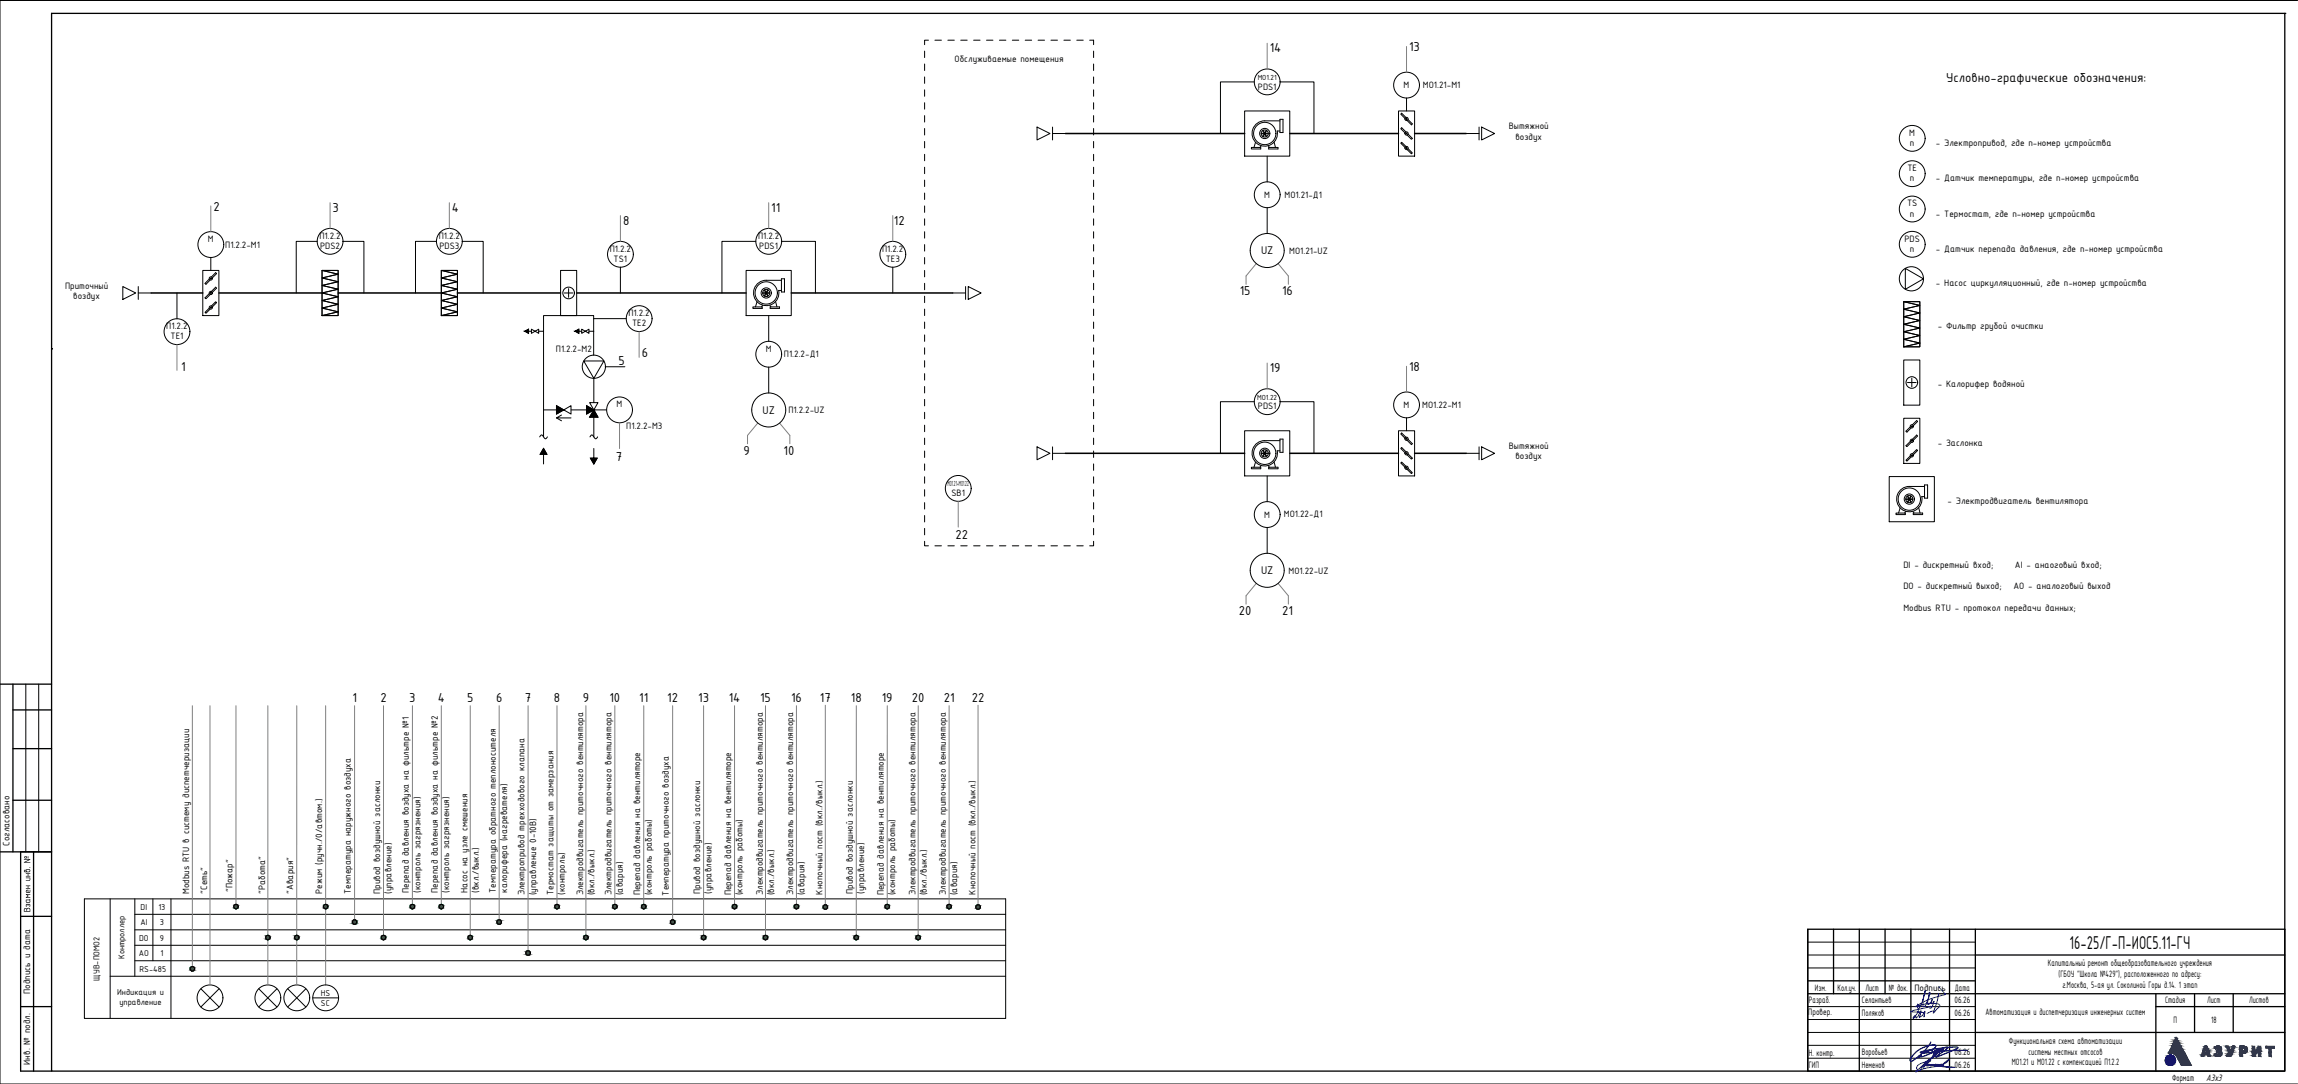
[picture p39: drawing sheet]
<svg xmlns="http://www.w3.org/2000/svg" width="891mm" height="420mm" viewBox="0 0 891 420" stroke-linecap="round" stroke-linejoin="round" font-family="sans-serif">
<defs><g id="words">
<text font-size="7.8" x="802.6" y="367.7">16-25/Г-П-ИОС5.11-ГЧ</text>
<g font-size="5.4">
<text x="492.4" y="20.2">14</text>
<text x="546.4" y="19.8">13</text>
<text x="754.7" y="31.9">Условно-графические обозначения:</text>
<text x="82.7" y="81.6">2</text>
<text x="129" y="82">3</text>
<text x="175.2" y="82">4</text>
<text x="299.1" y="82">11</text>
<text x="241.6" y="87">8</text>
<text x="346.7" y="87.1">12</text>
<text x="480.8" y="114.5">15</text>
<text x="497.2" y="114.5">16</text>
<text x="70.2" y="143.7">1</text>
<text x="239.8" y="141.4">5</text>
<text x="248.8" y="138.5">6</text>
<text x="546.4" y="143.8">18</text>
<text x="492.4" y="144.2">19</text>
<text x="238.8" y="178.5">7</text>
<text x="288.3" y="176.3">9</text>
<text x="303.8" y="176.3">10</text>
<text x="370.5" y="208.8">22</text>
<text x="480.4" y="238.5">20</text>
<text x="497.2" y="238.4">21</text>
<text x="136.6" y="272.2">1</text>
<text x="147.5" y="272.2">2</text>
<text x="158.7" y="272.2">3</text>
<text x="169.7" y="272.2">4</text>
<text x="181.1" y="272.2">5</text>
<text x="192.3" y="272.2">6</text>
<text x="203.6" y="272.2">7</text>
<text x="214.8" y="272.2">8</text>
<text x="226" y="272.2">9</text>
<text x="236.3" y="272.2">10</text>
<text x="247.9" y="272.2">11</text>
<text x="258.7" y="272.2">12</text>
<text x="270.7" y="272.1">13</text>
<text x="282.6" y="272.1">14</text>
<text x="294.7" y="272.1">15</text>
<text x="306.7" y="272.1">16</text>
<text x="318" y="272.2">17</text>
<text x="329.9" y="272.1">18</text>
<text x="341.9" y="272.1">19</text>
<text x="353.6" y="272.1">20</text>
<text x="366" y="272.1">21</text>
<text x="376.8" y="272.2">22</text>
</g>
<g font-size="4.7">
<text x="489" y="98.6">UZ</text>
<text x="295.7" y="160.4">UZ</text>
<text x="489" y="222.5">UZ</text>
</g>
<text font-size="4" x="855.5" y="418.9">А3х3</text>
<g font-size="3.9">
<text x="370.2" y="24">Обслуживаемые помещения</text>
<text x="487.8" y="34.8">PDS1</text>
<text x="544.3" y="34.2">M</text>
<text x="551.8" y="34.2">МО1.21-М1</text>
<text x="585.1" y="50">Вытяжной</text>
<text x="740.4" y="52.6">M</text>
<text x="587.6" y="54.1">воздух</text>
<text x="740.6" y="56.6">n</text>
<text x="750.7" y="56.6">- Электропривод, где n-номер устройства</text>
<text x="739.6" y="66.3">TE</text>
<text x="740.6" y="70.3">n</text>
<text x="750.7" y="70.3">- Датчик температуры, где n-номер устройства</text>
<text x="490.3" y="76.8">M</text>
<text x="498.2" y="76.6">МО1.21-Д1</text>
<text x="739.5" y="80">TS</text>
<text x="750.7" y="83.9">- Термостат, где n-номер устройства</text>
<text x="740.6" y="84">n</text>
<text x="80.6" y="93.8">M</text>
<text x="123.9" y="92.6">П1.2.2</text>
<text x="170.1" y="92.6">П1.2.2</text>
<text x="294" y="92.6">П1.2.2</text>
<text x="738.5" y="93.7">PDS</text>
<text x="87.3" y="96.1">П1.2.2-М1</text>
<text x="124.1" y="96.6">PDS2</text>
<text x="170.4" y="96.6">PDS3</text>
<text x="236.5" y="97.6">П1.2.2</text>
<text x="238" y="101.6">TS1</text>
<text x="294.4" y="96.6">PDS1</text>
<text x="342.1" y="97.6">П1.2.2</text>
<text x="343.5" y="101.6">ТЕ3</text>
<text x="499.9" y="98.4">МО1.21-UZ</text>
<text x="740.6" y="97.7">n</text>
<text x="750.7" y="97.6">- Датчик перепада давления, где n-номер устройства</text>
<text x="25.2" y="111.8">Приточный</text>
<text x="750.7" y="111">- Насос циркулляционный, где n-номер устройства</text>
<text x="28.4" y="116">воздух</text>
<text x="243.7" y="122.5">П1.2.2</text>
<text x="64.5" y="127.6">П1.2.2</text>
<text x="66.1" y="131.6">ТЕ1</text>
<text x="245.1" y="126.5">ТЕ2</text>
<text x="751.4" y="127.5">- Фильтр грубой очистки</text>
<text x="215.5" y="136.6">П1.2.2-М2</text>
<text x="296.9" y="136.3">M</text>
<text x="304" y="138.4">П1.2.2-Д1</text>
<text x="751.4" y="150.1">- Калорифер водяной</text>
<text x="239.1" y="157.9">M</text>
<text x="305.8" y="160.2">П1.2.2-UZ</text>
<text x="487.8" y="158.7">PDS1</text>
<text x="544.3" y="158.2">M</text>
<text x="551.5" y="158.2">МО1.22-М1</text>
<text x="242.9" y="166.2">П1.2.2-М3</text>
<text x="585.1" y="173.9">Вытяжной</text>
<text x="751.4" y="172.7">- Заслонка</text>
<text x="587.6" y="178.1">воздух</text>
<text x="369" y="192.3">SB1</text>
<text x="755.2" y="195.3">- Электродвигатель вентилятора</text>
<text x="490.3" y="200.7">M</text>
<text x="497.9" y="200.5">МО1.22-Д1</text>
<text x="738.1" y="220">DI - дискретный вход;</text>
<text x="781.3" y="220">AI - анаоговый вход;</text>
<text x="499.7" y="222.3">МО1.22-UZ</text>
<text x="738.1" y="228.4">DO - дискретный выход;</text>
<text x="780.7" y="228.4">AO - аналоговый выход</text>
<text x="738.1" y="236.7">Modbus RTU - протокол передачи данных;</text>
<text x="3.7" y="327.9" transform="rotate(-90 3.7 327.9)">Согласовано</text>
<text x="11.7" y="336.7" transform="rotate(-90 11.7 336.7)">. №</text>
<text x="73.4" y="346.6" transform="rotate(-90 73.4 346.6)">Modbus RTU в систему диспетчеризации</text>
<text x="80.3" y="346.4" transform="rotate(-90 80.3 346.4)">&quot;Сеть&quot;</text>
<text x="90.1" y="345.9" transform="rotate(-90 90.1 345.9)">&quot;Пожар&quot;</text>
<text x="102.8" y="346.4" transform="rotate(-90 102.8 346.4)">&quot;Работа&quot;</text>
<text x="113.6" y="346.4" transform="rotate(-90 113.6 346.4)">&quot;Авария&quot;</text>
<text x="124.9" y="346.4" transform="rotate(-90 124.9 346.4)">Режим (ручн./0/автом.)</text>
<text x="136" y="346.4" transform="rotate(-90 136 346.4)">Температура наружного воздуха</text>
<text x="147.4" y="346.4" transform="rotate(-90 147.4 346.4)">Привод воздушной заслонки</text>
<text x="151.8" y="346.4" transform="rotate(-90 151.8 346.4)">(управление)</text>
<text x="158.6" y="346.1" transform="rotate(-90 158.6 346.1)">Перепад давления воздуха на фильтре №1</text>
<text x="163" y="346.1" transform="rotate(-90 163 346.1)">(контроль загрязнения)</text>
<text x="169.8" y="346.1" transform="rotate(-90 169.8 346.1)">Перепад давления воздуха на фильтре №2</text>
<text x="174.2" y="346.1" transform="rotate(-90 174.2 346.1)">(контроль загрязнения)</text>
<text x="181.3" y="346.1" transform="rotate(-90 181.3 346.1)">Насос на узле смешения</text>
<text x="185.7" y="346.1" transform="rotate(-90 185.7 346.1)">(вкл./выкл.)</text>
<text x="192.2" y="346" transform="rotate(-90 192.2 346)">Температура обратного теплоносителя</text>
<text x="196.6" y="346" transform="rotate(-90 196.6 346)">калорифера (нагревателя)</text>
<text x="203.4" y="347" transform="rotate(-90 203.4 347)">Электропривод трехходового клапана</text>
<text x="207.9" y="347" transform="rotate(-90 207.9 347)">(управление 0-10В)</text>
<text x="214.7" y="346.9" transform="rotate(-90 214.7 346.9)">Термостат защиты от замерзания</text>
<text x="219.1" y="346.9" transform="rotate(-90 219.1 346.9)">(контроль)</text>
<text x="226.1" y="347" transform="rotate(-90 226.1 347)">Электродвигатель приточного вентилятора</text>
<text x="230.5" y="347" transform="rotate(-90 230.5 347)">(вкл./выкл.)</text>
<text x="237.1" y="347" transform="rotate(-90 237.1 347)">Электродвигатель приточного вентилятора</text>
<text x="241.5" y="347" transform="rotate(-90 241.5 347)">(авария)</text>
<text x="248.3" y="347" transform="rotate(-90 248.3 347)">Перепад давления на вентиляторе</text>
<text x="252.7" y="347" transform="rotate(-90 252.7 347)">(контроль работы)</text>
<text x="259.4" y="347.1" transform="rotate(-90 259.4 347.1)">Температура приточного воздуха</text>
<text x="271.5" y="346.4" transform="rotate(-90 271.5 346.4)">Привод воздушной заслонки</text>
<text x="275.9" y="346.4" transform="rotate(-90 275.9 346.4)">(управление)</text>
<text x="283.5" y="347" transform="rotate(-90 283.5 347)">Перепад давления на вентиляторе</text>
<text x="287.9" y="347" transform="rotate(-90 287.9 347)">(контроль работы)</text>
<text x="295.8" y="347" transform="rotate(-90 295.8 347)">Электродвигатель приточного вентилятора</text>
<text x="300.2" y="347" transform="rotate(-90 300.2 347)">(вкл./выкл.)</text>
<text x="307.5" y="347" transform="rotate(-90 307.5 347)">Электродвигатель приточного вентилятора</text>
<text x="311.9" y="347" transform="rotate(-90 311.9 347)">(авария)</text>
<text x="319" y="346.8" transform="rotate(-90 319 346.8)">Кнопочный пост (вкл./выкл.)</text>
<text x="330.7" y="346.4" transform="rotate(-90 330.7 346.4)">Привод воздушной заслонки</text>
<text x="335.1" y="346.4" transform="rotate(-90 335.1 346.4)">(управление)</text>
<text x="342.7" y="347" transform="rotate(-90 342.7 347)">Перепад давления на вентиляторе</text>
<text x="347.1" y="347" transform="rotate(-90 347.1 347)">(контроль работы)</text>
<text x="355" y="347" transform="rotate(-90 355 347)">Электродвигатель приточного вентилятора</text>
<text x="359.4" y="347" transform="rotate(-90 359.4 347)">(вкл./выкл.)</text>
<text x="366.7" y="347" transform="rotate(-90 366.7 347)">Электродвигатель приточного вентилятора</text>
<text x="371.1" y="347" transform="rotate(-90 371.1 347)">(авария)</text>
<text x="378.2" y="346.8" transform="rotate(-90 378.2 346.8)">Кнопочный пост (вкл./выкл.)</text>
<text x="11.7" y="353.6" transform="rotate(-90 11.7 353.6)">Взамен инв</text>
<text x="794.1" y="374.2">Капитальный ремонт общеобразовательного учреждения</text>
<text x="703.8" y="383.9">Изм.</text>
<text x="712.5" y="383.9">Кол.уч.</text>
<text x="723.4" y="383.9">Лист</text>
<text x="732.5" y="383.9">№ док.</text>
<text x="742.4" y="383.9">Подпись</text>
<text x="758" y="383.9">Дата</text>
<text x="798.3" y="378.7">(ГБОУ &quot;Школа №429&quot;), расположенного по адресу:</text>
<text x="799.8" y="382.8">г.Москва, 5-ая ул. Соколиной Горы д.14. 1 этап</text>
<text x="11.7" y="385.2" transform="rotate(-90 11.7 385.2)">Подпись и дата</text>
<text x="701.4" y="388.9">Разраб.</text>
<text x="722" y="388.9">Селантьев</text>
<text x="757.9" y="388.9">06.26</text>
<text x="839.6" y="388.9">Стадия</text>
<text x="855.9" y="388.9">Лист</text>
<text x="872.2" y="388.9">Листов</text>
<text x="701.2" y="393.6">Провер.</text>
<text x="722" y="393.9">Поляков</text>
<text x="757.9" y="393.9">06.26</text>
<text x="769.9" y="393.6">Автоматизация и диспетчеризация инженерных систем</text>
<text x="842.8" y="396.4">П</text>
<text x="857.4" y="396.4">18</text>
<text x="779" y="404.6">Функциональная схема автоматизации</text>
<text x="11.7" y="412.7" transform="rotate(-90 11.7 412.7)">Инв. № подл.</text>
<text x="701.4" y="413.9">ГИП</text>
<text x="701.4" y="409.2">Н. контр.</text>
<text x="722" y="408.9">Воробьев</text>
<text x="722" y="413.9">Неменов</text>
<text x="757.9" y="408.9">06.26</text>
<text x="757.9" y="413.9">06.26</text>
<text x="780.2" y="412.9">МО1.21 и МО1.22 с компенсацией П1.2.2</text>
<text x="786.6" y="408.7">системы местных отсосов</text>
<text x="842.3" y="418.9">Формат</text>
</g>
<g font-size="3.6">
<text x="54.5" y="352.6">DI</text>
<text x="61.4" y="352.6">13</text>
<text x="54.4" y="358.5">AI</text>
<text x="62" y="358.5">3</text>
<text x="54" y="364.6">DO</text>
<text x="62" y="364.6">9</text>
<text x="48.3" y="371.8" transform="rotate(-90 48.3 371.8)">Контроллер</text>
<text x="53.8" y="370.5">AO</text>
<text x="62.2" y="370.5">1</text>
<text x="54.1" y="376.6">RS-485</text>
<text x="38.6" y="380.1" transform="rotate(-90 38.6 380.1)">ЩУВ-ПОМО2</text>
<text x="45.4" y="385.5">Индикация и</text>
<text x="46.3" y="389.4">управление</text>
<text x="124.4" y="386.1">HS</text>
<text x="124.5" y="389.8">SC</text>
</g>
<g font-size="3.1">
<text x="487.7" y="31">МО1.21</text>
<text x="487.5" y="154.9">МО1.22</text>
<text x="367.4" y="188.5">МО1.21+МО1.22</text>
</g>
</g></defs>
<!-- layer: Equipment -->
<g fill="none" stroke="#000" stroke-width=".39">
<path d="M542.3 43h6.3v17.5h-6.3zM545.2 56.8l-1.7-1.7-.3 .4 1.7 1.7M545.2 51.2l-1.7-1.7-.3 .4 1.7 1.6M545.2 45.6l-1.7-1.7-.3 .3 1.7 1.7M546 52l1.7 1.6-.4 .4-1.6-1.7M546 57.6l1.7 1.7-.4 .3-1.6-1.6M546 46.4l1.7 1.6-.4 .4-1.6-1.7M78.6 104.8h6.3v17.5h-6.3zM81.2 113.8l-1.7 1.6 .4 .4 1.6-1.6M81.2 119.4l-1.7 1.7 .4 .3 1.6-1.6M81.2 108.2l-1.7 1.6 .4 .4 1.6-1.7M82 118.6l1.6-1.7 .4 .4-1.7 1.7"/>
<path d="M82 113l1.6-1.7 .4 .4-1.7 1.6M82 107.4l1.6-1.7 .4 .3-1.7 1.7M124.9 104.8h6.2v17.5h-6.2zM124.9 104.8l6.2 1.5-6.2 1.4 6.2 1.5-6.2 1.4 6.2 1.5-6.2 1.5 6.2 1.4-6.2 1.5 6.2 1.4-6.2 1.5 6.2 1.5-6.2 1.4M171.1 104.8h6.3v17.5h-6.3zM171.1 104.8l6.3 1.5-6.3 1.4 6.3 1.5-6.3 1.4 6.3 1.5-6.3 1.5 6.3 1.4-6.3 1.5 6.3 1.4-6.3 1.5 6.3 1.5-6.3 1.4M217.4 104.8h6.2v17.5h-6.2zM218.8 113.6h3.4M220.5 111.9v3.4M738.2 116.9h6.3v17.5h-6.3zM738.2 116.9l6.3 1.5-6.3 1.4 6.3 1.5-6.3 1.5 6.3 1.4-6.3 1.5 6.3 1.4-6.3 1.5 6.3 1.4-6.3 1.5 6.3 1.5-6.3 1.4M738.2 139.5h6.3v17.5h-6.3z"/>
<path d="M739.7 148.3h3.3M741.4 146.6v3.4M542.3 167h6.3v17.5h-6.3zM545.2 175.1l-1.7-1.6-.3 .3 1.7 1.7M545.2 169.5l-1.7-1.7-.3 .4 1.7 1.7M546 175.9l1.7 1.7-.4 .3-1.6-1.6M546 170.3l1.7 1.7-.4 .3-1.6-1.6M738.2 162.1h6.3v17.5h-6.3zM740.8 171.1l-1.7 1.7 .4 .3 1.6-1.6M740.8 176.7l-1.7 1.7 .4 .4 1.6-1.7M740.8 165.5l-1.7 1.6 .4 .4 1.6-1.7M741.6 175.9l1.6-1.7 .4 .4-1.7 1.7"/>
<path d="M741.6 170.3l1.6-1.7 .4 .4-1.7 1.6M741.6 164.7l1.6-1.7 .4 .4-1.7 1.6M545.2 180.7l-1.7-1.6-.3 .4 1.7 1.6M546 181.6l1.7 1.6-.4 .4-1.6-1.7"/>
<circle cx="545.4" cy="46.1" r=".18"/>
<circle cx="545.4" cy="57.4" r=".18"/>
<circle cx="545.4" cy="51.7" r=".18"/>
<circle cx="545.4" cy="57.4" r=".62"/>
<circle cx="545.4" cy="51.7" r=".62"/>
<circle cx="545.4" cy="46.1" r=".62"/>
<circle cx="81.8" cy="113.5" r=".62"/>
<circle cx="81.8" cy="119.2" r=".62"/>
<circle cx="81.8" cy="107.9" r=".62"/>
<circle cx="81.8" cy="113.5" r=".18"/>
<circle cx="81.8" cy="119.2" r=".18"/>
<circle cx="81.8" cy="107.9" r=".18"/>
<circle cx="220.5" cy="113.5" r="2.25"/>
<circle cx="741.4" cy="148.3" r="2.25"/>
<circle cx="545.4" cy="170.1" r=".18"/>
<circle cx="545.4" cy="175.7" r=".18"/>
<circle cx="545.4" cy="170.1" r=".62"/>
<circle cx="545.4" cy="175.7" r=".62"/>
<circle cx="741.4" cy="176.5" r=".62"/>
<circle cx="741.4" cy="170.9" r=".62"/>
<circle cx="741.4" cy="165.2" r=".62"/>
<circle cx="741.4" cy="176.5" r=".18"/>
<circle cx="741.4" cy="170.9" r=".18"/>
<circle cx="741.4" cy="165.2" r=".18"/>
<circle cx="545.4" cy="181.3" r=".18"/>
<circle cx="545.4" cy="181.3" r=".62"/>
</g>
<!-- layer: 0 -->
<g fill="none" stroke="#000" stroke-width=".39">
<path d="M891 .2h-891v420h891M545.4 38v5M482.6 43h17.5v17.5h-17.5zM485.3 57.2h3.6v.5h-3.6zM486.9 55.2l-.6 2M489.1 56.5l-.5 .7M490.2 51.9l-1.1-.1 .6 1.1 .5-1M490.2 51.6l-.5-1-.6 1 1.1 .1M490.4 51.5l-.6-1h1.2l-.5 1M490.4 52l-.6 1h1.2l-.5-1M490.6 51.6l.6-1 .6 1-1.1 .1M490.7 51.9l1.1-.1-.6 1.1-.6-1"/>
<path d="M491.8 56.5l.4 .7M492 57.2h3.6v.5h-3.6zM494.1 55.1l.5 2.1M496.3 46.8h-5.9a4.9 4.9 0 0 0-4.9 5.3 4.9 4.9 0 0 0 5.6 4.5 4.9 4.9 0 0 0 4.2-5.8h1M496.3 46.2h1.2v5.2h-1.2zM81.7 99.8v5M289.3 104.8h17.5v17.5h-17.5zM292 119h3.6v.5h-3.6zM293.6 117l-.7 2M295.7 113.5h1.1M295.7 118.3l-.4 .7M296.3 112.4l.6 1"/>
<path d="M296.3 112.4l-.6 1M296.5 112.3h1.2M296.5 112.3l.6 1M296.8 113.7l-1.1-.1 .6 1.1 .6-1M297.1 113.9l-.6 .9h1.2l-.5-.9M297.4 113.7l1.1-.1-.6 1.1-.6-1M297.4 113.5h1.1M297.7 112.3l-.5 1M297.9 112.4l-.6 1M297.9 112.4l.6 1M298.5 118.3l.4 .7M298.7 119h3.6v.5h-3.6z"/>
<path d="M300.8 116.9l.5 2.1M303 108.6h-5.9a4.9 4.9 0 0 0-4.9 5.3 4.9 4.9 0 0 0 5.6 4.5 4.9 4.9 0 0 0 4.1-5.8h1.1M303 108.1h1.2v5.1h-1.2zM738.8 104l7.1 4.1-7.1 4zM203.6 128.4l1.4-.8v1.6zM205 128.4h1.1M206.1 127.6l1.4 .8 1.4-.8v1.6l-1.4-.8-1.4 .8zM208.9 128.4h1.9M223.1 128.4l1.4-.8v1.6zM224.5 128.4h1.1M225.6 127.6l1.4 .8 1.4-.8v1.6l-1.4-.8-1.4 .8zM226.4 139.9h7.8l-3.9 6.7z"/>
<path d="M228.4 128.4h1.9M230.2 137.7v-15.4h-19.4v47M210.8 158.9h5M215.8 157.2l2.8 1.7 2.8-1.7v3.3l-2.8-1.6-2.8 1.6zM221.5 158.9h5.9M228.6 156.1h3.3l-1.6 2.8 1.6 2.8h-3.3l1.7-2.8zM230.3 158.9l-2.8-1.7v3.3l2.8-1.6h4.9M230.3 146.7v9.4M234.7 142.2h7.6M209.3 169.3l.7-.7 1.4 1.5 .9-.8M210.8 173.8l-1.3 2.3h2.6l-1.3-2.3v6M215.8 162l1.9 1.1"/>
<path d="M217.7 160.9l-1.9 1.1h5.6M228.8 169.3l.7-.7 1.4 1.5 .9-.8M230.3 173.8v6l1.3-2.2h-2.6l1.3 2.2M230.3 161.8v7.5M482.6 167h17.5v17.5h-17.5zM486.9 179.1l-.6 2M489.1 175.6h1.1M489.1 175.8l.6 1 .5-.9-1.1-.1M489.6 174.6l.6 .9M489.7 174.5l-.6 1.1M489.8 174.5l.6 .9M489.8 174.4h1.2"/>
<path d="M490.4 176l-.6 .9h1.2l-.5-.9M490.7 175.6h1.1M490.7 175.8h1.1M491 174.5l-.5 .9M491.2 174.6l-.6 .9M491.2 174.5l.6 1.1M491.8 175.8l-.6 1-.6-.9M494.1 179l.5 2.1M496.3 170.8h-5.9a4.9 4.9 0 0 0-4.9 5.2 4.9 4.9 0 0 0 5.6 4.6 4.9 4.9 0 0 0 4.2-5.9h1M496.3 170.2h1.2v5.1h-1.2zM545.4 162v5M485.3 181.1h3.6v.6h-3.6z"/>
<path d="M489.1 180.4l-.5 .7M491.8 180.4l.4 .7M492 181.1h3.6v.6h-3.6zM732.6 184.7h17.5v17.5h-17.5zM735.2 198.9h3.6v.6h-3.6zM736.8 196.9l-.6 2M739 193.4h1.1M739 198.2l-.4 .7M740.1 193.6h-1.1l.6 1 .6-.9M740.2 193.3l-.6-1-.6 1.1M740.3 193.8l-.5 .9h1.2M740.5 193.8l.5 .9"/>
<path d="M740.6 193.3l.6-1 .6 1.1M740.7 193.4h1.1M740.7 193.6h1.1M741 192.2l-.5 1M741 192.2h-1.2l.5 1M741.8 198.2l.4 .7M741.8 193.6l-.6 1-.6-.9M741.9 198.9h3.7v.6h-3.7zM744 196.8l.6 2.1M745.2 192.5h1.1M746.3 188.6l-5.9-.1a4.9 4.9 0 0 0-4.9 5.3 4.9 4.9 0 0 0 5.6 4.5 4.9 4.9 0 0 0 4.1-5.8M746.3 188h1.2v5.1h-1.2z"/>
<path d="M32.7 348.4h357.3v46.3h-357.3zM42.7 348.4v46.3M52.3 354.4h337.7M52.3 348.4v30M59.3 348.4v24M66.3 348.4v46.3M42.7 378.4h347.3M52.3 360.4h337.7M52.3 366.4h337.7M52.3 372.4h337.7"/>
<circle cx="491.4" cy="31.7" r="5"/>
<circle cx="545.4" cy="33" r="5"/>
<circle cx="490.4" cy="51.7" r="4.3"/>
<circle cx="490.4" cy="51.7" r="1.98"/>
<circle cx="490.4" cy="51.7" r=".29"/>
<circle cx="741.5" cy="53.6" r="5"/>
<circle cx="491.4" cy="75.5" r="5"/>
<circle cx="741.5" cy="67.3" r="5"/>
<circle cx="81.8" cy="94.8" r="5"/>
<circle cx="128" cy="93.5" r="5"/>
<circle cx="174.3" cy="93.5" r="5"/>
<circle cx="240.6" cy="98.6" r="5"/>
<circle cx="298.1" cy="93.5" r="5"/>
<circle cx="346.2" cy="98.6" r="5"/>
<circle cx="741.5" cy="94.7" r="5"/>
<circle cx="741.5" cy="81" r="5"/>
<circle cx="297.1" cy="113.5" r="4.3"/>
<circle cx="297.1" cy="113.5" r="1.98"/>
<circle cx="297.1" cy="113.5" r=".29"/>
<circle cx="741.2" cy="108.1" r="4.7"/>
<circle cx="68.6" cy="128.6" r="5"/>
<circle cx="247.9" cy="123.5" r="5"/>
<circle cx="298.1" cy="137.3" r="5"/>
<circle cx="230.3" cy="142.1" r="4.5"/>
<circle cx="240.3" cy="158.9" r="5"/>
<circle cx="491.4" cy="155.7" r="5"/>
<circle cx="545.4" cy="156.9" r="5"/>
<circle cx="490.4" cy="175.7" r="4.3"/>
<circle cx="490.4" cy="175.7" r="1.98"/>
<circle cx="490.4" cy="175.7" r=".29"/>
<circle cx="371.6" cy="189.3" r="5"/>
<circle cx="491.4" cy="199.4" r="5"/>
<circle cx="740.4" cy="193.5" r="4.3"/>
<circle cx="740.4" cy="193.5" r="1.98"/>
<circle cx="740.4" cy="193.5" r=".29"/>
</g>
<g fill="none" stroke="#000" stroke-width=".39">
<path d="M358.5 19.8v2.5M360 15.6h-1.5v1.7M362.5 15.6h2.6M367.6 15.6h2.5M372.6 15.6h2.5M377.5 15.6h2.5M382.5 15.6h2.5M387.6 15.6h2.5M392.6 15.6h2.5M397.6 15.6h2.4M402.5 15.6h2.5M407.5 15.6h2.6"/>
<path d="M412.6 15.6h2.5M417.6 15.6h2.5M422.6 15.6h1.5v1.7M424.1 19.8v2.5M358.5 24.8v2.5M358.5 29.8v2.5M358.5 34.8v2.5M358.5 39.8v2.5M424.1 24.8v2.5M424.1 29.8v2.5M424.1 34.8v2.5M424.1 39.8v2.5"/>
<path d="M358.5 44.8v2.5M358.5 49.8v2.5M358.5 54.8v2.5M358.5 59.8v2.5M402.1 49.3l5.1 2.5-5.1 2.5zM408.2 51.8h5M408.2 49.3v5M424.1 44.8v2.5M424.1 49.8v2.5M424.1 54.8v2.5M424.1 59.8v2.5M568.6 51.8h5"/>
<path d="M573.6 49.3v5M574.5 49.3l5.1 2.5-5.1 2.5zM358.5 64.8v2.5M358.5 69.8v2.5M358.5 74.8v2.5M358.5 79.8v2.5M424.1 64.8v2.5M424.1 69.8v2.5M424.1 74.8v2.5M424.1 79.8v2.5M358.5 84.8v2.5M358.5 89.8v2.5"/>
<path d="M358.5 94.8v2.5M358.5 99.8v2.5M424.1 84.8v2.5M424.1 89.8v2.5M424.1 94.8v2.5M424.1 99.8v2.5M47.6 111.1l5 2.5-5 2.5zM53.6 113.6h5M53.6 111.1v5M358.5 104.8v2.5M358.5 109.8v2.5M358.5 114.8v2.5"/>
<path d="M358.5 119.8v2.5M369.4 113.6h5M374.4 111.1v5M375.5 111.1l4.9 2.5-4.9 2.5zM424.1 104.8v2.5M424.1 109.8v2.5M424.1 114.8v2.5M424.1 119.8v2.5M358.5 124.8v2.5M358.5 129.8v2.5M358.5 134.8v2.5M358.5 139.8v2.5"/>
<path d="M424.1 124.8v2.5M424.1 129.8v2.5M424.1 134.8v2.5M424.1 139.8v2.5M358.5 144.8v2.5M358.5 149.8v2.5M358.5 154.8v2.5M358.5 159.8v2.5M424.1 144.8v2.5M424.1 149.8v2.5M424.1 154.8v2.5M424.1 159.8v2.5"/>
<path d="M358.5 164.8v2.5M358.5 169.8v2.5M358.5 174.8v2.5M358.5 179.8v2.5M402.1 173.2l5.1 2.5-5.1 2.5zM408.2 173.2v5M408.2 175.7h5M424.1 164.8v2.5M424.1 169.8v2.5M424.1 174.8v2.5M424.1 179.8v2.5M568.6 175.7h5"/>
<path d="M573.6 173.2v5M574.5 173.2l5.1 2.5-5.1 2.5zM358.5 184.8v2.5M358.5 189.8v2.5M358.5 194.8v2.5M358.5 199.8v2.5M424.1 184.8v2.5M424.1 189.8v2.5M424.1 194.8v2.5M424.1 199.8v2.5M358.5 209.8v1.8h1.5M358.5 204.8v2.5"/>
<path d="M362.5 211.6h2.6M367.6 211.6h2.5M372.6 211.6h2.5M377.5 211.6h2.5M382.5 211.6h2.5M387.6 211.6h2.5M392.6 211.6h2.5M397.6 211.6h2.4M402.5 211.6h2.5M407.5 211.6h2.6M412.6 211.6h2.5M417.6 211.6h2.5"/>
<path d="M424.1 209.8v1.8h-1.5M424.1 204.8v2.5M77.9 383.2l7.1 7.1M85 383.2l-7.1 7.1M100.3 383.2l7.1 7.1M107.4 383.2l-7.1 7.1M111.5 383.2l7.1 7.1M118.6 383.2l-7.1 7.1M121.3 386.8h10"/>
<circle cx="491.4" cy="97.1" r="6.6"/>
<circle cx="298.1" cy="158.9" r="6.6"/>
<circle cx="491.4" cy="221.1" r="6.6"/>
<circle cx="91.5" cy="351.4" r=".86"/>
<circle cx="126.3" cy="351.4" r=".86"/>
<circle cx="137.5" cy="357.4" r=".86"/>
<circle cx="159.9" cy="351.4" r=".86"/>
<circle cx="171.1" cy="351.4" r=".86"/>
<circle cx="193.6" cy="357.4" r=".86"/>
<circle cx="216" cy="351.4" r=".86"/>
<circle cx="238.4" cy="351.4" r=".86"/>
<circle cx="249.6" cy="351.4" r=".86"/>
<circle cx="260.8" cy="357.4" r=".86"/>
<circle cx="284.9" cy="351.4" r=".86"/>
<circle cx="308.9" cy="351.4" r=".86"/>
<circle cx="320.1" cy="351.6" r=".86"/>
<circle cx="344.1" cy="351.4" r=".86"/>
<circle cx="368.1" cy="351.4" r=".86"/>
<circle cx="379.3" cy="351.6" r=".86"/>
<circle cx="74.6" cy="375.5" r=".86"/>
<circle cx="103.9" cy="363.4" r=".86"/>
<circle cx="115.1" cy="363.4" r=".86"/>
<circle cx="148.7" cy="363.4" r=".86"/>
<circle cx="182.4" cy="363.4" r=".86"/>
<circle cx="204.8" cy="369.4" r=".86"/>
<circle cx="227.2" cy="363.4" r=".86"/>
<circle cx="272.8" cy="363.4" r=".86"/>
<circle cx="296.9" cy="363.4" r=".86"/>
<circle cx="332.1" cy="363.4" r=".86"/>
<circle cx="356.1" cy="363.4" r=".86"/>
<circle cx="81.4" cy="386.8" r="5"/>
<circle cx="103.9" cy="386.8" r="5"/>
<circle cx="115.1" cy="386.8" r="5"/>
<circle cx="126.3" cy="386.8" r="5"/>
</g>
<!-- layer: 0 -->
<g fill="none" stroke="#808080" stroke-width=".39">
<path d="M491.4 16.8v10M545.4 18v10M81.7 79.8v10M128 78.6v10M174.2 78.6v10M298.1 78.6v10M240.6 83.6v10M346.2 83.6v10M68.6 133.6v10M247.8 128.5v10M491.4 140.7v10M545.4 142v10"/>
<path d="M240.2 163.9v10M371.6 194.3v10"/>
</g>
<path d="M413.2 51.8h69.4M500.1 51.8h42.2M548.6 51.8h20M58.6 113.6h20M84.9 113.6h40M131.1 113.6h40M177.4 113.6h40M223.6 113.6h65.7M306.8 113.6h62.6M413.2 175.7h69.4M500.1 175.7h42.2M548.6 175.7h20" fill="none" stroke="#000" stroke-width=".59"/>
<g fill="none" stroke="#000" stroke-width=".39">
<path d="M486.4 31.8h-13.1v20M496.4 31.8h13.1v20M491.4 60.5v10M123 93.6h-8.1v20M133 93.6h8.1v20M169.2 93.6h-8.1v20M179.2 93.6h8.2v20M293.1 93.6h-13.1v20M303.1 93.6h13.1v20M491.4 80.5v10M68.6 113.6v10M240.6 103.6v10"/>
<path d="M346.2 103.6v10M230.2 123.5h12.6M298.1 122.3v10M298.1 142.3v10M486.4 155.7h-13.1v20M496.4 155.7h13.1v20M491.4 184.5v10M491.4 204.5v10"/>
</g>
<g fill="none" stroke="#808080" stroke-width=".39">
<path d="M74.6 273.5v102M81.4 273.5v108.3M91.5 273.5v77.3M103.9 273.5v108.3M115.1 273.5v108.3M126.3 273.5v108.3M137.5 273.5v83M148.7 273.5v89M159.9 273.5v77M171.1 273.5v77M182.4 273.5v89M193.6 273.5v83"/>
<path d="M204.8 273.5v95M216 273.5v77M227.2 273.5v89M238.4 273.5v77M249.6 273.5v77M260.8 273.5v83M272.8 273.5v89M284.8 273.5v77M296.8 273.5v89M308.8 273.5v77M320 273.3v78.3M332.1 273.5l-.1 89"/>
<path d="M344.1 273.5l-.1 77M356.1 273.5l-.1 89M368 273.5v77M379.3 273.3v78.3"/>
</g>
<g fill="#136734" stroke="#136734" stroke-width=".39">
<path d="M115 362.5l.3 .1zM114.8 362.6h.5z"/>
<path d="M114.8 362.6h.7zM114.7 362.6h.8z"/>
<path d="M114.7 362.6l.9 .1zM114.6 362.7h1z"/>
<path d="M114.6 362.7l1.1 .1zM114.4 362.8h1.3z"/>
<path d="M114.4 362.8l1.4 .1zM114.4 362.8l1.4 .1z"/>
<path d="M114.3 362.9l1.6 .2zM114.3 362.9l1.6 .2z"/>
<path d="M114.3 363.1l1.6 .1zM114.3 363.1l1.6 .1z"/>
<path d="M114.2 363.2l1.7 .2zM114.2 363.2l1.7 .2z"/>
<path d="M114.2 363.4l1.7 .2zM114.2 363.4l1.7 .2z"/>
<path d="M114.2 363.6h1.7zM114.2 363.6l1.7 .1z"/>
<path d="M114.3 363.7h1.6zM114.3 363.7l1.5 .2z"/>
<path d="M114.3 363.9h1.5zM114.3 363.9l1.4 .1z"/>
<path d="M114.4 364h1.3zM114.4 364l1.2 .1z"/>
<path d="M114.6 364.1h1zM114.6 364.1l.9 .1z"/>
<path d="M114.7 364.2h.8zM114.7 364.2h.6z"/>
<path d="M114.8 364.2h.5zM114.8 364.2l.3 .1z"/>
<path d="M103.8 362.5l.3 .1zM103.6 362.6h.5z"/>
<path d="M103.6 362.6h.6zM103.5 362.6h.7z"/>
<path d="M103.5 362.6l.9 .1zM103.3 362.7h1.1z"/>
<path d="M103.3 362.7l1.2 .1zM103.2 362.8h1.3z"/>
<path d="M103.2 362.8l1.4 .1zM103.2 362.8l1.4 .1z"/>
<path d="M103.1 362.9l1.6 .2zM103.1 362.9l1.6 .2z"/>
<path d="M103.1 363.1l1.6 .1zM103.1 363.1l1.6 .1z"/>
<path d="M103 363.2l1.7 .2zM103 363.2l1.7 .2z"/>
<path d="M103 363.4h1.7zM103 363.4l1.7 .2z"/>
<path d="M103 363.6h1.7zM103 363.6l1.7 .1z"/>
<path d="M103.1 363.7h1.6zM103.1 363.7l1.5 .2z"/>
<path d="M103.1 363.9h1.5zM103.1 363.9l1.4 .1z"/>
<path d="M103.2 364h1.3zM103.2 364l1.2 .1z"/>
<path d="M103.3 364.1h1.1zM103.3 364.1l.9 .1z"/>
<path d="M103.5 364.2h.7zM103.5 364.2h.6z"/>
<path d="M103.6 364.2h.5zM103.6 364.2l.3 .1z"/>
<path d="M74.5 374.7h.3zM74.4 374.7h.4z"/>
<path d="M74.4 374.7h.6zM74.2 374.7h.8z"/>
<path d="M74.2 374.7l.9 .1zM74.1 374.8h1z"/>
<path d="M74.1 374.8l1.1 .1zM74 374.9h1.2z"/>
<path d="M74 374.9l1.3 .2zM74 374.9l1.3 .2z"/>
<path d="M73.9 375.1l1.5 .1zM73.9 375.1l1.5 .1z"/>
<path d="M73.8 375.2l1.7 .1zM73.8 375.2l1.7 .1z"/>
<path d="M73.7 375.3l1.8 .2zM73.7 375.3l1.8 .2z"/>
<path d="M73.7 375.5l1.8 .2zM73.7 375.5l1.8 .2z"/>
<path d="M73.7 375.7h1.8zM73.7 375.7l1.7 .1z"/>
<path d="M73.8 375.8h1.6zM73.8 375.8l1.5 .2z"/>
<path d="M73.9 376h1.4zM73.9 376l1.3 .1z"/>
<path d="M74 376.1h1.2zM74 376.1l1.1 .1z"/>
<path d="M74.1 376.2h1zM74.1 376.2l.9 .1z"/>
<path d="M74.2 376.3h.8zM74.2 376.3h.6z"/>
<path d="M74.4 376.3h.4zM74.4 376.3l.3 .1z"/>
<path d="M137.4 356.5l.3 .1zM137.3 356.6h.4z"/>
<path d="M137.3 356.6h.6zM137.1 356.6h.8z"/>
<path d="M137.1 356.6l.9 .1zM137 356.7h1z"/>
<path d="M137 356.7l1.1 .1zM137 356.7l1.1 .1z"/>
<path d="M136.9 356.8l1.3 .1zM136.9 356.8l1.3 .1z"/>
<path d="M136.8 356.9l1.5 .2zM136.8 356.9l1.5 .2z"/>
<path d="M136.7 357.1l1.6 .1zM136.7 357.1l1.6 .1z"/>
<path d="M136.7 357.2l1.7 .2zM136.7 357.2l1.7 .2z"/>
<path d="M136.6 357.4h1.8zM136.6 357.4l1.7 .1z"/>
<path d="M136.7 357.5h1.6zM136.7 357.5l1.6 .2z"/>
<path d="M136.7 357.7h1.6zM136.7 357.7l1.5 .1z"/>
<path d="M136.8 357.8h1.4zM136.8 357.8l1.3 .2z"/>
<path d="M136.9 358h1.2zM136.9 358l1.1 .1z"/>
<path d="M137 358.1h1zM137 358.1l.9 .1z"/>
<path d="M137.1 358.2h.8zM137.1 358.2h.6z"/>
<path d="M137.3 358.2h.4zM137.3 358.2l.3 .1z"/>
<path d="M148.6 362.5l.3 .1zM148.5 362.6h.4z"/>
<path d="M148.5 362.6h.6zM148.3 362.6h.8z"/>
<path d="M148.3 362.6l.9 .1zM148.2 362.7h1z"/>
<path d="M148.2 362.7l1.2 .1zM148.1 362.8h1.3z"/>
<path d="M148.1 362.8l1.3 .1zM148.1 362.8l1.3 .1z"/>
<path d="M148 362.9l1.5 .2zM148 362.9l1.5 .2z"/>
<path d="M147.9 363.1l1.7 .1zM147.9 363.1l1.7 .1z"/>
<path d="M147.8 363.2l1.8 .2zM147.8 363.2l1.8 .2z"/>
<path d="M147.8 363.4h1.8zM147.8 363.4l1.8 .2z"/>
<path d="M147.8 363.6h1.8zM147.8 363.6l1.7 .1z"/>
<path d="M147.9 363.7h1.6zM147.9 363.7l1.5 .2z"/>
<path d="M148 363.9h1.4zM148 363.9l1.4 .1z"/>
<path d="M148.1 364h1.3zM148.1 364l1.1 .1z"/>
<path d="M148.2 364.1h1zM148.2 364.1l.9 .1z"/>
<path d="M148.3 364.2h.8zM148.3 364.2h.6z"/>
<path d="M148.5 364.2h.4zM148.5 364.2l.3 .1z"/>
<path d="M159.9 350.5l.3 .1zM159.7 350.6h.5z"/>
<path d="M159.7 350.6h.6zM159.5 350.6h.8z"/>
<path d="M159.5 350.6l.9 .1zM159.4 350.7h1z"/>
<path d="M159.4 350.7l1.2 .1zM159.3 350.8h1.3z"/>
<path d="M159.3 350.8l1.4 .1zM159.3 350.8l1.4 .1z"/>
<path d="M159.2 350.9l1.5 .2zM159.2 350.9l1.5 .2z"/>
<path d="M159.1 351.1l1.7 .1zM159.1 351.1l1.7 .1z"/>
<path d="M159.1 351.2l1.7 .2zM159.1 351.2l1.7 .2z"/>
<path d="M159 351.4l1.8 .2zM159 351.4l1.8 .2z"/>
<path d="M159.1 351.6h1.7zM159.1 351.6l1.6 .1z"/>
<path d="M159.1 351.7h1.6zM159.1 351.7l1.6 .2z"/>
<path d="M159.2 351.9h1.5zM159.2 351.9l1.4 .1z"/>
<path d="M159.3 352h1.3zM159.3 352l1.1 .1z"/>
<path d="M159.4 352.1h1zM159.4 352.1l.9 .1z"/>
<path d="M159.5 352.2h.8zM159.5 352.2h.7z"/>
<path d="M159.7 352.2h.5zM159.7 352.2l.3 .1z"/>
<path d="M171 350.5l.4 .1zM170.9 350.6h.5z"/>
<path d="M170.9 350.6h.6zM170.8 350.6h.7z"/>
<path d="M170.8 350.6l.9 .1zM170.6 350.7h1.1z"/>
<path d="M170.6 350.7l1.2 .1zM170.6 350.7l1.2 .1z"/>
<path d="M170.5 350.8l1.4 .1zM170.5 350.8l1.4 .1z"/>
<path d="M170.4 350.9l1.5 .2zM170.4 350.9l1.5 .2z"/>
<path d="M170.3 351.1l1.7 .1zM170.3 351.1l1.7 .1z"/>
<path d="M170.3 351.2l1.7 .2zM170.3 351.2l1.7 .2z"/>
<path d="M170.3 351.4h1.7zM170.3 351.4l1.7 .2z"/>
<path d="M170.3 351.6h1.7zM170.3 351.6l1.6 .1z"/>
<path d="M170.3 351.7h1.6zM170.3 351.7l1.6 .2z"/>
<path d="M170.4 351.9h1.5zM170.4 351.9l1.4 .1z"/>
<path d="M170.5 352h1.3zM170.5 352l1.2 .1z"/>
<path d="M170.6 352.1h1.1zM170.6 352.1l.9 .1z"/>
<path d="M170.8 352.2h.7zM170.8 352.2h.6z"/>
<path d="M170.9 352.2h.5zM170.9 352.2l.3 .1z"/>
<path d="M182.3 362.5l.3 .1zM182.1 362.6h.5z"/>
<path d="M182.1 362.6h.6zM182 362.6h.7z"/>
<path d="M182 362.6l.9 .1zM181.8 362.7h1.1z"/>
<path d="M181.8 362.7l1.2 .1zM181.8 362.7l1.2 .1z"/>
<path d="M181.7 362.8l1.4 .1zM181.7 362.8l1.4 .1z"/>
<path d="M181.6 362.9l1.6 .2zM181.6 362.9l1.6 .2z"/>
<path d="M181.5 363.1l1.7 .1zM181.5 363.1l1.7 .1z"/>
<path d="M181.5 363.2l1.7 .2zM181.5 363.2l1.7 .2z"/>
<path d="M181.5 363.4h1.7zM181.5 363.4l1.7 .2z"/>
<path d="M181.5 363.6h1.7zM181.5 363.6l1.7 .1z"/>
<path d="M181.5 363.7h1.7zM181.5 363.7l1.6 .2z"/>
<path d="M181.6 363.9h1.5zM181.6 363.9l1.4 .1z"/>
<path d="M181.7 364h1.3zM181.7 364l1.2 .1z"/>
<path d="M181.8 364.1h1.1zM181.8 364.1l.9 .1z"/>
<path d="M182 364.2h.7zM182 364.2h.6z"/>
<path d="M182.1 364.2h.5zM182.1 364.2l.3 .1z"/>
<path d="M193.5 356.5l.3 .1zM193.3 356.6h.5z"/>
<path d="M193.3 356.6h.7zM193.2 356.6h.8z"/>
<path d="M193.2 356.6l.9 .1zM193 356.7h1.1z"/>
<path d="M193 356.7l1.2 .1zM192.9 356.8h1.3z"/>
<path d="M192.9 356.8l1.4 .2zM192.9 356.8l1.4 .2z"/>
<path d="M192.8 357l1.6 .1zM192.8 357l1.6 .1z"/>
<path d="M192.7 357.1l1.7 .2zM192.7 357.1l1.7 .2z"/>
<path d="M192.7 357.3l1.7 .1zM192.7 357.3l1.7 .1z"/>
<path d="M192.7 357.4h1.7zM192.7 357.4l1.7 .2z"/>
<path d="M192.7 357.6h1.7zM192.7 357.6l1.7 .1z"/>
<path d="M192.7 357.7h1.7zM192.7 357.7l1.6 .2z"/>
<path d="M192.8 357.9h1.5zM192.8 357.9l1.4 .1z"/>
<path d="M192.9 358h1.3zM192.9 358l1.2 .1z"/>
<path d="M193 358.1h1.1zM193 358.1l1 .1z"/>
<path d="M193.2 358.2h.8zM193.2 358.2h.6z"/>
<path d="M193.3 358.2h.5zM193.3 358.2l.3 .1z"/>
<path d="M204.7 368.5l.3 .1zM204.5 368.6h.5z"/>
<path d="M204.5 368.6h.7zM204.4 368.6h.8z"/>
<path d="M204.4 368.6l.9 .1zM204.3 368.7h1z"/>
<path d="M204.3 368.7l1.1 .1zM204.1 368.8h1.3z"/>
<path d="M204.1 368.8l1.4 .1zM204.1 368.8l1.4 .1z"/>
<path d="M204 368.9l1.6 .2zM204 368.9l1.6 .2z"/>
<path d="M204 369.1l1.6 .1zM204 369.1l1.6 .1z"/>
<path d="M203.9 369.2l1.7 .2zM203.9 369.2l1.7 .2z"/>
<path d="M203.9 369.4l1.7 .2zM203.9 369.4l1.7 .2z"/>
<path d="M203.9 369.6h1.7zM203.9 369.6l1.7 .1z"/>
<path d="M204 369.7h1.6zM204 369.7l1.5 .2z"/>
<path d="M204 369.9h1.5zM204 369.9l1.4 .1z"/>
<path d="M204.1 370h1.3zM204.1 370l1.2 .1z"/>
<path d="M204.3 370.1h1zM204.3 370.1l.9 .1z"/>
<path d="M204.4 370.2h.8zM204.4 370.2h.6z"/>
<path d="M204.5 370.2h.5zM204.5 370.2l.4 .1z"/>
<path d="M215.9 350.5l.3 .1zM215.8 350.6h.4z"/>
<path d="M215.8 350.6h.6zM215.6 350.6h.8z"/>
<path d="M215.6 350.6l.9 .1zM215.5 350.7h1z"/>
<path d="M215.5 350.7l1.1 .1zM215.5 350.7l1.1 .1z"/>
<path d="M215.3 350.8l1.4 .1zM215.3 350.8l1.4 .1z"/>
<path d="M215.2 350.9l1.6 .2zM215.2 350.9l1.6 .2z"/>
<path d="M215.2 351.1l1.6 .1zM215.2 351.1l1.6 .1z"/>
<path d="M215.1 351.2l1.8 .2zM215.1 351.2l1.8 .2z"/>
<path d="M215.1 351.4h1.8zM215.1 351.4l1.7 .2z"/>
<path d="M215.1 351.6h1.7zM215.1 351.6l1.7 .1z"/>
<path d="M215.2 351.7h1.6zM215.2 351.7l1.5 .2z"/>
<path d="M215.2 351.9h1.5zM215.2 351.9l1.4 .1z"/>
<path d="M215.3 352h1.3zM215.3 352l1.2 .1z"/>
<path d="M215.5 352.1h1zM215.5 352.1l.9 .1z"/>
<path d="M215.6 352.2h.8zM215.6 352.2h.6z"/>
<path d="M215.8 352.2h.4zM215.8 352.2l.3 .1z"/>
<path d="M91.4 350.5l.3 .1zM91.3 350.6h.4z"/>
<path d="M91.3 350.6h.6zM91.1 350.6h.8z"/>
<path d="M91.1 350.6l.9 .1zM91 350.7h1z"/>
<path d="M91 350.7l1.1 .1zM91 350.7l1.1 .1z"/>
<path d="M90.9 350.8l1.3 .1zM90.9 350.8l1.3 .1z"/>
<path d="M90.8 350.9l1.5 .2zM90.8 350.9l1.5 .2z"/>
<path d="M90.7 351.1l1.7 .1zM90.7 351.1l1.7 .1z"/>
<path d="M90.7 351.2l1.7 .2zM90.7 351.2l1.7 .2z"/>
<path d="M90.6 351.4h1.8zM90.6 351.4l1.8 .2z"/>
<path d="M90.7 351.6h1.7zM90.7 351.6l1.6 .1z"/>
<path d="M90.7 351.7h1.6zM90.7 351.7l1.5 .2z"/>
<path d="M90.8 351.9h1.4zM90.8 351.9l1.3 .1z"/>
<path d="M90.9 352h1.2zM90.9 352l1.1 .1z"/>
<path d="M91 352.1h1zM91 352.1l.9 .1z"/>
<path d="M91.1 352.2h.8zM91.1 352.2h.6z"/>
<path d="M91.3 352.2h.4zM91.3 352.2l.3 .1z"/>
<path d="M126.2 350.5l.3 .1zM126 350.6h.5z"/>
<path d="M126 350.6h.7zM125.9 350.6h.8z"/>
<path d="M125.9 350.6l.9 .1zM125.8 350.7h1z"/>
<path d="M125.8 350.7l1.1 .1zM125.8 350.7l1.1 .1z"/>
<path d="M125.6 350.8l1.4 .1zM125.6 350.8l1.4 .1z"/>
<path d="M125.5 350.9l1.6 .2zM125.5 350.9l1.6 .2z"/>
<path d="M125.5 351.1l1.6 .1zM125.5 351.1l1.6 .1z"/>
<path d="M125.4 351.2l1.7 .2zM125.4 351.2l1.7 .2z"/>
<path d="M125.4 351.4h1.7zM125.4 351.4l1.7 .2z"/>
<path d="M125.4 351.6h1.7zM125.4 351.6l1.7 .1z"/>
<path d="M125.5 351.7h1.6zM125.5 351.7l1.5 .2z"/>
<path d="M125.5 351.9h1.5zM125.5 351.9l1.4 .1z"/>
<path d="M125.6 352h1.3zM125.6 352l1.2 .1z"/>
<path d="M125.8 352.1h1zM125.8 352.1l.9 .1z"/>
<path d="M125.9 352.2h.8zM125.9 352.2h.6z"/>
<path d="M126 352.2h.5zM126 352.2l.4 .1z"/>
<path d="M227.1 362.5l.3 .1zM227 362.6h.4z"/>
<path d="M227 362.6h.6zM226.8 362.6h.8z"/>
<path d="M226.8 362.6l.9 .1zM226.7 362.7h1z"/>
<path d="M226.7 362.7l1.1 .1zM226.5 362.8h1.3z"/>
<path d="M226.5 362.8l1.4 .1zM226.5 362.8l1.4 .1z"/>
<path d="M226.5 362.9l1.5 .2zM226.5 362.9l1.5 .2z"/>
<path d="M226.4 363.1l1.6 .1zM226.4 363.1l1.6 .1z"/>
<path d="M226.3 363.2l1.8 .2zM226.3 363.2l1.8 .2z"/>
<path d="M226.3 363.4h1.8zM226.3 363.4l1.7 .2z"/>
<path d="M226.3 363.6h1.7zM226.3 363.6l1.7 .1z"/>
<path d="M226.4 363.7h1.6zM226.4 363.7l1.5 .2z"/>
<path d="M226.5 363.9h1.4zM226.5 363.9l1.3 .1z"/>
<path d="M226.5 364h1.3zM226.5 364l1.2 .1z"/>
<path d="M226.7 364.1h1zM226.7 364.1l.9 .1z"/>
<path d="M226.8 364.2h.8zM226.8 364.2h.6z"/>
<path d="M227 364.2h.4zM227 364.2l.3 .1z"/>
<path d="M238.3 350.5l.4 .1zM238.2 350.6h.5z"/>
<path d="M238.2 350.6h.6zM238 350.6h.8z"/>
<path d="M238 350.6l.9 .1zM237.9 350.7h1z"/>
<path d="M237.9 350.7l1.2 .1zM237.8 350.8h1.3z"/>
<path d="M237.8 350.8l1.3 .1zM237.8 350.8l1.3 .1z"/>
<path d="M237.7 350.9l1.5 .2zM237.7 350.9l1.5 .2z"/>
<path d="M237.6 351.1l1.7 .1zM237.6 351.1l1.7 .1z"/>
<path d="M237.6 351.2l1.7 .2zM237.6 351.2l1.7 .2z"/>
<path d="M237.6 351.4h1.7zM237.6 351.4l1.7 .2z"/>
<path d="M237.6 351.6h1.7zM237.6 351.6l1.6 .1z"/>
<path d="M237.6 351.7h1.6zM237.6 351.7l1.5 .2z"/>
<path d="M237.7 351.9h1.4zM237.7 351.9l1.4 .1z"/>
<path d="M237.8 352h1.3zM237.8 352l1.1 .1z"/>
<path d="M237.9 352.1h1zM237.9 352.1l.9 .1z"/>
<path d="M238 352.2h.8zM238 352.2h.7z"/>
<path d="M238.2 352.2h.5zM238.2 352.2l.3 .1z"/>
<path d="M249.6 350.5l.3 .1zM249.4 350.6h.5z"/>
<path d="M249.4 350.6h.6zM249.2 350.6h.8z"/>
<path d="M249.2 350.6l.9 .1zM249.1 350.7h1z"/>
<path d="M249.1 350.7l1.2 .1zM249 350.8h1.3z"/>
<path d="M249 350.8l1.4 .1zM249 350.8l1.4 .1z"/>
<path d="M248.9 350.9l1.5 .2zM248.9 350.9l1.5 .2z"/>
<path d="M248.8 351.1l1.7 .1zM248.8 351.1l1.7 .1z"/>
<path d="M248.8 351.2l1.7 .2zM248.8 351.2l1.7 .2z"/>
<path d="M248.8 351.4l1.7 .2zM248.8 351.4l1.7 .2z"/>
<path d="M248.8 351.6h1.7zM248.8 351.6l1.6 .1z"/>
<path d="M248.8 351.7h1.6zM248.8 351.7l1.6 .2z"/>
<path d="M248.9 351.9h1.5zM248.9 351.9l1.4 .1z"/>
<path d="M249 352h1.3zM249 352l1.1 .1z"/>
<path d="M249.1 352.1h1zM249.1 352.1l.9 .1z"/>
<path d="M249.2 352.2h.8zM249.2 352.2h.7z"/>
<path d="M249.4 352.2h.5zM249.4 352.2l.3 .1z"/>
<path d="M260.8 356.6h.3zM260.6 356.6h.5z"/>
<path d="M260.6 356.6h.6zM260.5 356.6h.7z"/>
<path d="M260.5 356.6l.9 .1zM260.3 356.7h1.1z"/>
<path d="M260.3 356.7l1.2 .1zM260.3 356.7l1.2 .1z"/>
<path d="M260.2 356.8l1.4 .2zM260.2 356.8l1.4 .2z"/>
<path d="M260.1 357l1.5 .1zM260.1 357l1.5 .1z"/>
<path d="M260 357.1l1.7 .2zM260 357.1l1.7 .2z"/>
<path d="M260 357.3l1.7 .1zM260 357.3l1.7 .1z"/>
<path d="M260 357.4h1.7zM260 357.4l1.7 .2z"/>
<path d="M260 357.6h1.7zM260 357.6l1.6 .1z"/>
<path d="M260 357.7h1.6zM260 357.7l1.6 .2z"/>
<path d="M260.1 357.9h1.5zM260.1 357.9l1.4 .1z"/>
<path d="M260.2 358h1.3zM260.2 358l1.2 .1z"/>
<path d="M260.3 358.1h1.1zM260.3 358.1l.9 .1z"/>
<path d="M260.5 358.2h.7zM260.5 358.2h.6z"/>
<path d="M260.6 358.2h.5zM260.6 358.2l.3 .1z"/>
<path d="M272.8 362.5l.3 .1zM272.6 362.6h.5z"/>
<path d="M272.6 362.6h.6zM272.5 362.6h.7z"/>
<path d="M272.5 362.6l.9 .1zM272.3 362.7h1.1z"/>
<path d="M272.3 362.7l1.2 .1zM272.3 362.7l1.2 .1z"/>
<path d="M272.2 362.8l1.4 .1zM272.2 362.8l1.4 .1z"/>
<path d="M272.1 362.9l1.5 .2zM272.1 362.9l1.5 .2z"/>
<path d="M272 363.1l1.7 .1zM272 363.1l1.7 .1z"/>
<path d="M272 363.2l1.7 .2zM272 363.2l1.7 .2z"/>
<path d="M272 363.4h1.7zM272 363.4l1.7 .2z"/>
<path d="M272 363.6h1.7zM272 363.6l1.6 .1z"/>
<path d="M272 363.7h1.6zM272 363.7l1.6 .2z"/>
<path d="M272.1 363.9h1.5zM272.1 363.9l1.4 .1z"/>
<path d="M272.2 364h1.3zM272.2 364l1.2 .1z"/>
<path d="M272.3 364.1h1.1zM272.3 364.1l.9 .1z"/>
<path d="M272.5 364.2h.7zM272.5 364.2h.6z"/>
<path d="M272.6 364.2h.5zM272.6 364.2l.3 .1z"/>
<path d="M296.8 362.5l.3 .1zM296.6 362.6h.5z"/>
<path d="M296.6 362.6h.6zM296.5 362.6h.7z"/>
<path d="M296.5 362.6l.8 .1zM296.3 362.7h1z"/>
<path d="M296.3 362.7l1.2 .1zM296.2 362.8h1.3z"/>
<path d="M296.2 362.8l1.4 .1zM296.2 362.8l1.4 .1z"/>
<path d="M296.1 362.9l1.5 .2zM296.1 362.9l1.5 .2z"/>
<path d="M296 363.1l1.7 .1zM296 363.1l1.7 .1z"/>
<path d="M296 363.2l1.7 .2zM296 363.2l1.7 .2z"/>
<path d="M296 363.4h1.7zM296 363.4l1.7 .2z"/>
<path d="M296 363.6h1.7zM296 363.6l1.6 .1z"/>
<path d="M296 363.7h1.6zM296 363.7l1.6 .2z"/>
<path d="M296.1 363.9h1.5zM296.1 363.9l1.4 .1z"/>
<path d="M296.2 364h1.3zM296.2 364l1.1 .1z"/>
<path d="M296.3 364.1h1zM296.3 364.1l.9 .1z"/>
<path d="M296.5 364.2h.7zM296.5 364.2h.6z"/>
<path d="M296.6 364.2h.5zM296.6 364.2l.3 .1z"/>
<path d="M308.8 350.5l.3 .1zM308.6 350.6h.5z"/>
<path d="M308.6 350.6h.6zM308.5 350.6h.7z"/>
<path d="M308.5 350.6l.9 .1zM308.3 350.7h1.1z"/>
<path d="M308.3 350.7l1.2 .1zM308.2 350.8h1.3z"/>
<path d="M308.2 350.8l1.4 .1zM308.2 350.8l1.4 .1z"/>
<path d="M308.1 350.9l1.5 .2zM308.1 350.9l1.5 .2z"/>
<path d="M308 351.1l1.7 .1zM308 351.1l1.7 .1z"/>
<path d="M308 351.2l1.7 .2zM308 351.2l1.7 .2z"/>
<path d="M308 351.4h1.7zM308 351.4l1.7 .2z"/>
<path d="M308 351.6h1.7zM308 351.6l1.6 .1z"/>
<path d="M308 351.7h1.6zM308 351.7l1.6 .2z"/>
<path d="M308.1 351.9h1.5zM308.1 351.9l1.4 .1z"/>
<path d="M308.2 352h1.3zM308.2 352l1.2 .1z"/>
<path d="M308.3 352.1h1.1zM308.3 352.1l.9 .1z"/>
<path d="M308.5 352.2h.7zM308.5 352.2h.6z"/>
<path d="M308.6 352.2h.5zM308.6 352.2l.3 .1z"/>
<path d="M284.8 350.5l.3 .1zM284.6 350.6h.5z"/>
<path d="M284.6 350.6h.6zM284.5 350.6h.7z"/>
<path d="M284.5 350.6l.9 .1zM284.3 350.7h1.1z"/>
<path d="M284.3 350.7l1.2 .1zM284.3 350.7l1.2 .1z"/>
<path d="M284.2 350.8l1.4 .1zM284.2 350.8l1.4 .1z"/>
<path d="M284.1 350.9l1.5 .2zM284.1 350.9l1.5 .2z"/>
<path d="M284 351.1l1.7 .1zM284 351.1l1.7 .1z"/>
<path d="M284 351.2l1.7 .2zM284 351.2l1.7 .2z"/>
<path d="M284 351.4h1.7zM284 351.4l1.7 .2z"/>
<path d="M284 351.6h1.7zM284 351.6l1.6 .1z"/>
<path d="M284 351.7h1.6zM284 351.7l1.6 .2z"/>
<path d="M284.1 351.9h1.5zM284.1 351.9l1.4 .1z"/>
<path d="M284.2 352h1.3zM284.2 352l1.2 .1z"/>
<path d="M284.3 352.1h1.1zM284.3 352.1l.9 .1z"/>
<path d="M284.5 352.2h.7zM284.5 352.2h.6z"/>
<path d="M284.6 352.2h.5zM284.6 352.2l.3 .1z"/>
<path d="M320 350.7h.3zM319.8 350.7h.5z"/>
<path d="M319.8 350.7l.6 .1zM319.7 350.8h.7z"/>
<path d="M319.7 350.8l.9 .1zM319.5 350.9h1.1z"/>
<path d="M319.5 350.9l1.2 .1zM319.4 351h1.3z"/>
<path d="M319.4 351l1.4 .1zM319.4 351l1.4 .1z"/>
<path d="M319.3 351.1l1.6 .2zM319.3 351.1l1.6 .2z"/>
<path d="M319.2 351.3l1.7 .1zM319.2 351.3l1.7 .1z"/>
<path d="M319.2 351.4l1.7 .2zM319.2 351.4l1.7 .2z"/>
<path d="M319.2 351.6l1.7 .1zM319.2 351.6l1.7 .1z"/>
<path d="M319.2 351.7h1.7zM319.2 351.7l1.7 .2z"/>
<path d="M319.2 351.9h1.7zM319.2 351.9l1.6 .1z"/>
<path d="M319.3 352h1.5zM319.3 352l1.4 .1z"/>
<path d="M319.4 352.1h1.3zM319.4 352.1l1.2 .2z"/>
<path d="M319.5 352.3h1.1zM319.5 352.3h.9z"/>
<path d="M319.7 352.3h.7zM319.7 352.3l.6 .1z"/>
<path d="M319.8 352.4h.5zM319.8 352.4h.3z"/>
<path d="M332 362.5l.3 .1zM331.8 362.6h.5z"/>
<path d="M331.8 362.6h.6zM331.7 362.6h.7z"/>
<path d="M331.7 362.6l.9 .1zM331.5 362.7h1.1z"/>
<path d="M331.5 362.7l1.2 .1zM331.4 362.8h1.3z"/>
<path d="M331.4 362.8l1.4 .1zM331.4 362.8l1.4 .1z"/>
<path d="M331.3 362.9l1.6 .2zM331.3 362.9l1.6 .2z"/>
<path d="M331.2 363.1l1.7 .1zM331.2 363.1l1.7 .1z"/>
<path d="M331.2 363.2l1.7 .2zM331.2 363.2l1.7 .2z"/>
<path d="M331.2 363.4l1.7 .2zM331.2 363.4l1.7 .2z"/>
<path d="M331.2 363.6h1.7zM331.2 363.6l1.7 .1z"/>
<path d="M331.2 363.7h1.7zM331.2 363.7l1.6 .2z"/>
<path d="M331.3 363.9h1.5zM331.3 363.9l1.4 .1z"/>
<path d="M331.4 364h1.3zM331.4 364l1.2 .1z"/>
<path d="M331.5 364.1h1.1zM331.5 364.1l.9 .1z"/>
<path d="M331.7 364.2h.7zM331.7 364.2h.6z"/>
<path d="M331.8 364.2h.5zM331.8 364.2l.3 .1z"/>
<path d="M356 362.5l.3 .1zM355.8 362.6h.5z"/>
<path d="M355.8 362.6h.6zM355.7 362.6h.7z"/>
<path d="M355.7 362.6l.9 .1zM355.5 362.7h1.1z"/>
<path d="M355.5 362.7l1.2 .1zM355.5 362.7l1.2 .1z"/>
<path d="M355.4 362.8l1.4 .1zM355.4 362.8l1.4 .1z"/>
<path d="M355.3 362.9l1.5 .2zM355.3 362.9l1.5 .2z"/>
<path d="M355.2 363.1l1.7 .1zM355.2 363.1l1.7 .1z"/>
<path d="M355.2 363.2l1.7 .2zM355.2 363.2l1.7 .2z"/>
<path d="M355.2 363.4h1.7zM355.2 363.4l1.7 .2z"/>
<path d="M355.2 363.6h1.7zM355.2 363.6l1.6 .1z"/>
<path d="M355.2 363.7h1.6zM355.2 363.7l1.6 .2z"/>
<path d="M355.3 363.9h1.5zM355.3 363.9l1.4 .1z"/>
<path d="M355.4 364h1.3zM355.4 364l1.2 .1z"/>
<path d="M355.5 364.1h1.1zM355.5 364.1l.9 .1z"/>
<path d="M355.7 364.2h.7zM355.7 364.2h.6z"/>
<path d="M355.8 364.2h.5zM355.8 364.2l.3 .1z"/>
<path d="M368 350.5l.3 .1zM367.8 350.6h.5z"/>
<path d="M367.8 350.6h.6zM367.7 350.6h.7z"/>
<path d="M367.7 350.6l.9 .1zM367.5 350.7h1.1z"/>
<path d="M367.5 350.7l1.2 .1zM367.5 350.7l1.2 .1z"/>
<path d="M367.4 350.8l1.4 .1zM367.4 350.8l1.4 .1z"/>
<path d="M367.3 350.9l1.6 .2zM367.3 350.9l1.6 .2z"/>
<path d="M367.2 351.1l1.7 .1zM367.2 351.1l1.7 .1z"/>
<path d="M367.2 351.2l1.7 .2zM367.2 351.2l1.7 .2z"/>
<path d="M367.2 351.4h1.7zM367.2 351.4l1.7 .2z"/>
<path d="M367.2 351.6h1.7zM367.2 351.6l1.7 .1z"/>
<path d="M367.2 351.7h1.7zM367.2 351.7l1.6 .2z"/>
<path d="M367.3 351.9h1.5zM367.3 351.9l1.4 .1z"/>
<path d="M367.4 352h1.3zM367.4 352l1.2 .1z"/>
<path d="M367.5 352.1h1.1zM367.5 352.1l.9 .1z"/>
<path d="M367.7 352.2h.7zM367.7 352.2h.6z"/>
<path d="M367.8 352.2h.5zM367.8 352.2l.3 .1z"/>
<path d="M344 350.5l.3 .1zM343.8 350.6h.5z"/>
<path d="M343.8 350.6h.6zM343.7 350.6h.7z"/>
<path d="M343.7 350.6l.9 .1zM343.5 350.7h1.1z"/>
<path d="M343.5 350.7l1.2 .1zM343.4 350.8h1.3z"/>
<path d="M343.4 350.8l1.4 .1zM343.4 350.8l1.4 .1z"/>
<path d="M343.3 350.9l1.6 .2zM343.3 350.9l1.6 .2z"/>
<path d="M343.2 351.1l1.7 .1zM343.2 351.1l1.7 .1z"/>
<path d="M343.2 351.2l1.7 .2zM343.2 351.2l1.7 .2z"/>
<path d="M343.2 351.4l1.7 .2zM343.2 351.4l1.7 .2z"/>
<path d="M343.2 351.6h1.7zM343.2 351.6l1.7 .1z"/>
<path d="M343.2 351.7h1.7zM343.2 351.7l1.6 .2z"/>
<path d="M343.3 351.9h1.5zM343.3 351.9l1.4 .1z"/>
<path d="M343.4 352h1.3zM343.4 352l1.2 .1z"/>
<path d="M343.5 352.1h1.1zM343.5 352.1l.9 .1z"/>
<path d="M343.7 352.2h.7zM343.7 352.2h.6z"/>
<path d="M343.8 352.2h.5zM343.8 352.2l.3 .1z"/>
<path d="M379.2 350.7h.3zM379 350.7h.5z"/>
<path d="M379 350.7l.6 .1zM378.9 350.8h.7z"/>
<path d="M378.9 350.8l.9 .1zM378.7 350.9h1.1z"/>
<path d="M378.7 350.9l1.2 .1zM378.6 351h1.3z"/>
<path d="M378.6 351l1.4 .1zM378.6 351l1.4 .1z"/>
<path d="M378.5 351.1l1.6 .2zM378.5 351.1l1.6 .2z"/>
<path d="M378.5 351.3l1.6 .1zM378.5 351.3l1.6 .1z"/>
<path d="M378.4 351.4l1.7 .2zM378.4 351.4l1.7 .2z"/>
<path d="M378.4 351.6h1.7zM378.4 351.6l1.7 .1z"/>
<path d="M378.4 351.7h1.7zM378.4 351.7l1.7 .2z"/>
<path d="M378.5 351.9h1.6zM378.5 351.9l1.5 .1z"/>
<path d="M378.5 352h1.5zM378.5 352l1.4 .1z"/>
<path d="M378.6 352.1h1.3zM378.6 352.1l1.2 .2z"/>
<path d="M378.7 352.3h1.1zM378.7 352.3h.9z"/>
<path d="M378.9 352.3h.7zM378.9 352.3l.6 .1z"/>
<path d="M379 352.4h.5zM379 352.4h.3z"/>
</g>
<path d="M487.2 102.2l-4 4.8v3.2M495.6 102.2l4 4.8v3.2M293.8 164l-3.9 4.8v3.2M302.3 164l4 4.8v3.2M487.2 226.1l-4 4.8v3.3M495.6 226.1l4 4.8v3.2" fill="none" stroke="#808080" stroke-width=".39"/>
<!-- layer: 0 -->
<g fill="#000" stroke="#000" stroke-width=".39">
<path d="M230.3 158.9l1.6 2.8h-3.3zM210.8 173.8l1.3 2.3h-2.6zM229 177.6h2.6l-1.3 2.2z"/>
<path d="M203.6 128.4l1.4-.8v.8zM203.6 128.4l1.4 .8v-.8z"/>
<path d="M223.1 128.4l1.4-.8v.8zM223.1 128.4l1.4 .8v-.8z"/>
<path d="M215.8 157.2l2.8 1.7h-2.8zM215.8 158.9v1.6l2.8-1.6z"/>
<path d="M227.5 157.2l2.8 1.7h-2.8zM227.5 158.9v1.6l2.8-1.6z"/>
</g>
<g fill="#000">
<path d="M10 338.6l1.7-.1v.2l-.7 .1v.7l.7 .2h-1.6v-.2h.7v-.7z"/>
<path d="M9.5 337.4l.1 .4h.5l-.2-.4zM9.3 337.3l1.9-.5 .5 .4v.4l-.5 .5h-1.5l-.4-.3zM10.4 337.2l-.1 .4 .2 .2 1-.1-.3-.6z"/>
<circle cx="886" cy="5.2" r=".25"/>
<circle cx="20" cy="135.2" r=".25"/>
</g>
<g fill="none" stroke="#000" stroke-width=".51">
<path d="M20 5.2h866v410h-866zM0 265.2h20M5 275.2h15M5 265.2v65M5 290.2h15M5 310.2h15M0 330.2h20M8 330.2v85h12M13 330.2v85M8 355.2h12M701 360.2h185v55h-185zM701 360.2v55"/>
<path d="M711 360.2v25M721 360.2v55M731 360.2v25M741 360.2v55M756 360.2v55M766 370.2h120M766 360.2v55M8 390.2h12M701 385.2h185M701 380.2h65M836 390.2h50M836 385.2v30"/>
<path d="M851 385.2v15M866 385.2v15M766 400.2h120"/>
</g>
<path d="M20 135.2h.1M10 265.2v65M15 265.2v65M701 375.2h65M701 365.2h65M701 370.2h65M701 395.2h65M701 390.2h65M701 410.2h65M701 405.2h65M701 400.2h65" fill="none" stroke="#000" stroke-width=".39"/>
<!-- layer: _STAMP -->
<g fill="#2a3756" stroke="#2a3756" stroke-width=".39">
<path d="M840.9 408.1h.3z"/>
<path d="M870.1 407.4h1.2z"/>
<path d="M863.1 405.5h.6z"/>
<path d="M863.9 409.4h.9z"/>
<path d="M864.1 409.5h.5z"/>
<path d="M860 405.5h.3z"/>
<path d="M859.1 406.5h.3z"/>
<path d="M859.9 407.1h1.4z"/>
<path d="M859.8 409.5h.6z"/>
<path d="M843.8 402.2l.2 .1zM843.8 402.2l.2 .1z"/>
<path d="M843.7 402.3l.4 .2zM843.7 402.3l.4 .2h-.5z"/>
<path d="M843.6 402.5l.8 .6-.3-.6zM843.6 402.5l.8 .6h-1.1z"/>
<path d="M843.3 403.1l1.3 .3-.2-.3zM843.3 403.1l1.3 .3h-1.4z"/>
<path d="M843.2 403.4l1.7 .5-.3-.5zM843.2 403.4l1.7 .5h-1.9z"/>
<path d="M843 403.9l2.1 .4-.2-.4zM843 403.9l2.1 .4h-2.3z"/>
<path d="M842.8 404.3l2.4 .3-.1-.3zM842.8 404.3l2.4 .3h-2.6z"/>
<path d="M842.6 404.6l3.1 .7-.5-.7zM842.6 404.6l3.1 .7h-3.5z"/>
<path d="M842.2 405.3l3.5 .1zM842.2 405.3l3.5 .1z"/>
<path d="M842.2 405.4l4.1 1.2-.6-1.2zM842.2 405.4l4.1 1.2h-4.6z"/>
<path d="M841.7 406.6l4.8 .2-.2-.2zM841.7 406.6l4.8 .2h-5z"/>
<path d="M841.5 406.8l5.3 .7-.3-.7zM841.5 406.8l5.3 .7h-5.6z"/>
<path d="M841.2 407.5h5.7zM841.2 407.5h5.7z"/>
<path d="M841.2 407.5l5.9 .4-.2-.4zM841.2 407.5l5.9 .4h-6.1z"/>
<path d="M841 407.9l6.2 .2zM841 407.9l6.2 .2z"/>
<path d="M840.9 408.1h.6zM840.9 408.1h.7z"/>
<path d="M841.6 408.1h5.6zM841.6 408.1h5.6z"/>
<path d="M840.9 408.1h.6zM840.9 408.1h.3z"/>
<path d="M841.8 408.1h5.4zM841.8 408.1h5.4z"/>
<path d="M842 408.1h5.2zM842 408.1h5.2z"/>
<path d="M842.1 408.1l5.1 .1zM842.1 408.1l5.1 .1z"/>
<path d="M842.2 408.2h5zM842.2 408.2h5z"/>
<path d="M842.3 408.2l4.9 .1zM842.3 408.2l4.9 .1z"/>
<path d="M842.5 408.3h4.8zM842.5 408.3h4.8z"/>
<path d="M842.7 408.3l4.6 .1zM842.7 408.3l4.6 .1z"/>
<path d="M842.8 408.4l4.6 .1zM842.8 408.4l4.6 .1z"/>
<path d="M843 408.5l4.4 .1zM843 408.5l4.4 .1z"/>
<path d="M843.2 408.6l4.3 .1zM843.2 408.6l4.3 .1z"/>
<path d="M843.3 408.7l4.2 .1zM843.3 408.7l4.2 .1z"/>
<path d="M843.4 408.8h4.1zM843.4 408.8h4.1z"/>
<path d="M843.4 408.8l4.2 .1zM843.4 408.8l4.2 .1z"/>
<path d="M843.6 408.9l4.1 .1zM843.6 408.9l4.1 .1z"/>
<path d="M843.7 409l4 .2zM843.7 409l4 .2z"/>
<path d="M843.8 409.2l4 .1zM843.8 409.2l4 .1z"/>
<path d="M843.9 409.3l4 .1zM843.9 409.3l4 .1z"/>
<path d="M844 409.4l4 .2zM844 409.4l4 .2z"/>
<path d="M844.1 409.6l3.9 .1zM844.1 409.6l3.9 .1z"/>
<path d="M844.2 409.7l4.1 .5-.3-.5zM844.2 409.7l4.1 .5h-3.9z"/>
<path d="M844.4 410.2l4.2 .5-.3-.5zM844.4 410.2l4.2 .5h-3.9z"/>
<path d="M844.7 410.7h3.9zM844.7 410.7h3.9z"/>
<path d="M844.7 410.7l4.2 .6-.3-.6zM844.7 410.7l4.2 .6h-3.8z"/>
<path d="M845.1 411.3l3.9 .2zM845.1 411.3l3.9 .2z"/>
<path d="M845.2 411.5l4 .4-.2-.4zM845.2 411.5l4 .4h-3.8z"/>
<path d="M845.4 411.9l4.1 .6-.3-.6zM845.4 411.9l4.1 .6h-3.8z"/>
<path d="M845.7 412.5l4.1 .4-.3-.4zM845.7 412.5l4.1 .4h-3.9z"/>
<path d="M845.9 412.9h3.9zM845.9 412.9l3.3 .1z"/>
<path d="M845.9 413h2zM845.9 413h3.3z"/>
<path d="M878.6 405.5l3.4 .4v-.4zM878.6 405.5l3.4 .4h-3.4z"/>
<path d="M878.6 405.9l3.4 .4v-.4zM878.6 405.9l3.4 .4h-3.4z"/>
<path d="M879.8 406.3l1 1.6v-1.6zM879.8 406.3l1 1.6h-1z"/>
<path d="M879.8 407.9l1 1.5v-1.5zM879.8 407.9l1 1.5h-1z"/>
<path d="M875.7 405.5l1 .7v-.7zM875.7 405.5l1 .7h-1.3z"/>
<path d="M873.4 405.5l.9 1v-1zM873.4 405.5l.9 1h-.9z"/>
<path d="M875.4 406.2l1.3 .8v-.8zM875.4 406.2l1.3 .8h-1.8z"/>
<path d="M875.8 407h.9zM875.8 407h.9z"/>
<path d="M874.9 407h.9zM874.9 407h.9z"/>
<path d="M874.9 407h.9zM874.9 407h.8z"/>
<path d="M875.8 407l.9 .1zM875.8 407l.9 .1z"/>
<path d="M874.8 407l.8 .2 .1-.2zM874.8 407l.8 .2h-.9z"/>
<path d="M874.7 407.2h.9zM874.7 407.2l.9 .1z"/>
<path d="M873.4 406.5l.9 .8v-.8zM873.4 406.5l.9 .8h-.9z"/>
<path d="M875.8 407.1l.9 .4v-.4zM875.8 407.1l.9 .4h-.9z"/>
<path d="M873.4 407.3l.9 .2zM873.4 407.3l.9 .2z"/>
<path d="M875.8 407.5l.9 .1zM875.8 407.5l.9 .1z"/>
<path d="M874.7 407.3l.7 .3 .2-.3zM874.7 407.3l.7 .3h-.9z"/>
<path d="M874.5 407.6h.9zM874.5 407.6l.9 .1z"/>
<path d="M873.4 407.5l.9 .3v-.3zM873.4 407.5l.9 .3h-.9z"/>
<path d="M874.5 407.7l.7 .2 .2-.2zM874.5 407.7l.7 .2h-.8z"/>
<path d="M874.4 407.9h.8zM874.4 407.9l.8 .1z"/>
<path d="M873.4 407.8l.9 .2v-.2zM873.4 407.8l.9 .2h-.9z"/>
<path d="M873.4 408h1.8zM873.4 408l1.7 .2z"/>
<path d="M875.8 407.6l.9 .8v-.8zM875.8 407.6l.9 .8h-1z"/>
<path d="M873.4 408.2l1.1 .9 .6-.9zM873.4 408.2l1.1 .9h-1.1z"/>
<path d="M875.7 408.4l1 1v-1zM875.7 408.4l1 1h-1z"/>
<path d="M873.4 409.1l1 .3 .1-.3zM873.4 409.1l1 .3h-1z"/>
<path d="M868.5 405.5h1.7zM868.5 405.5h1.7z"/>
<path d="M868.5 405.5l1.9 .1zM868.5 405.5l1.9 .1z"/>
<path d="M868.5 405.6h2zM868.5 405.6h2z"/>
<path d="M868.5 405.6h2.2zM868.5 405.6h2.2z"/>
<path d="M868.5 405.6l2.3 .1zM868.5 405.6l2.3 .1z"/>
<path d="M868.5 405.7l2.4 .1zM868.5 405.7l2.4 .1z"/>
<path d="M868.5 405.8l2.5 .1zM868.5 405.8l2.5 .1z"/>
<path d="M868.5 405.9l2.6 .1zM868.5 405.9l2.6 .1z"/>
<path d="M868.5 406h2.7zM868.5 406h2.7z"/>
<path d="M868.5 406l2.7 .1zM868.5 406l2.7 .1z"/>
<path d="M868.5 406.1l2.8 .1zM868.5 406.1l2.8 .1z"/>
<path d="M868.5 406.2l2.8 .1zM868.5 406.2l2.8 .1z"/>
<path d="M869.5 406.3h1.8zM869.5 406.3h1.8z"/>
<path d="M869.8 406.3l1.5 .1zM869.8 406.3l1.5 .1z"/>
<path d="M870.1 406.4h1.2zM870.1 406.4h1.2z"/>
<path d="M870.2 406.4h1.1zM870.2 406.4h1.1z"/>
<path d="M870.2 406.4h1.1zM870.2 406.4h1.1z"/>
<path d="M870.3 406.4l1.1 .1zM870.3 406.4l1.1 .1z"/>
<path d="M870.3 406.5l1.1 .1zM870.3 406.5l1.1 .1z"/>
<path d="M870.4 406.6h1zM870.4 406.6h1z"/>
<path d="M870.4 406.6l1 .1zM870.4 406.6l1 .1z"/>
<path d="M870.4 406.7h1zM870.4 406.7h1z"/>
<path d="M868.5 406.3l1 .6v-.6zM868.5 406.3l1 .6h-1z"/>
<path d="M870.4 406.7l1 .2zM870.4 406.7l1 .2z"/>
<path d="M870.4 406.9h1zM870.4 406.9h1z"/>
<path d="M870.4 406.9l1 .1zM870.4 406.9l1 .1z"/>
<path d="M870.4 407l1 .1zM870.4 407l1 .1z"/>
<path d="M870.4 407.1h1zM870.4 407.1h1z"/>
<path d="M870.4 407.1h1zM870.4 407.1h1z"/>
<path d="M870.4 407.1l1 .1zM870.4 407.1l1 .1z"/>
<path d="M870.4 407.2h1zM870.4 407.2h1z"/>
<path d="M870.3 407.2l1.1 .1zM870.3 407.2l1.1 .1z"/>
<path d="M870.3 407.3h1.1zM870.2 407.3h1.1z"/>
<path d="M870.2 407.3l1.1 .1zM870.2 407.4h1.1z"/>
<path d="M870.2 407.4h1.1zM870.1 407.4h1.2zM870.1 407.4h1.2z"/>
<path d="M870.1 407.4h1.2zM869.8 407.4h1.5z"/>
<path d="M868.5 406.9l1 .5v-.5zM868.5 406.9l1 .5h-1z"/>
<path d="M868.5 407.4h2.8zM868.5 407.4h2.8z"/>
<path d="M868.5 407.4h2.8zM868.5 407.4l2.8 .1z"/>
<path d="M868.5 407.5h2.8zM868.5 407.5h2.8z"/>
<path d="M868.5 407.5h2.8zM868.5 407.5l2.7 .2z"/>
<path d="M868.5 407.7h2.7zM868.5 407.7l2.5 .2z"/>
<path d="M868.5 407.9h2.5zM868.5 407.9l2.4 .1z"/>
<path d="M868.5 408h2.4zM868.5 408l2.2 .1z"/>
<path d="M868.5 408.1h2.2zM868.5 408.1l2.1 .1z"/>
<path d="M868.5 408.2h2.1zM868.5 408.2h1.9z"/>
<path d="M868.5 408.2h1.9zM868.5 408.2h1.6z"/>
<path d="M868.5 408.2h1.3zM868.5 408.2h1.6z"/>
<path d="M868.5 408.2l1 .6v-.6zM868.5 408.2l1 .6h-1z"/>
<path d="M868.5 408.8l1 .6v-.6zM868.5 408.8l1 .6h-1z"/>
<path d="M863.1 405.5h1.1zM863.1 405.5h1.1z"/>
<path d="M865.7 405.5h.8zM865.7 405.5h.8z"/>
<path d="M865.7 405.5l1 .1zM865.7 405.5l1 .1z"/>
<path d="M865.7 405.6h1zM865.7 405.6h1z"/>
<path d="M865.7 405.6l.9 .2 .1-.2zM865.7 405.6l.9 .2h-1z"/>
<path d="M863.1 405.5l1.3 .4-.2-.4zM863.1 405.5l1.3 .4h-1.1z"/>
<path d="M863.3 405.9l1.1 .1zM863.3 405.9l1.1 .1z"/>
<path d="M865.6 405.8l.8 .6 .2-.6zM865.6 405.8l.8 .6h-1z"/>
<path d="M865.4 406.4h1zM865.4 406.4h1z"/>
<path d="M863.4 406l1.3 .7-.3-.7zM863.4 406l1.3 .7h-1z"/>
<path d="M863.7 406.7l1.1 .2zM863.7 406.7l1.1 .2z"/>
<path d="M865.4 406.4l.7 .6 .3-.6zM865.4 406.4l.7 .6h-.9z"/>
<path d="M863.8 406.9l1.1 .2zM863.8 406.9l1.1 .2z"/>
<path d="M865.2 407l.8 .3 .1-.3zM865.2 407l.8 .3h-.9z"/>
<path d="M865.1 407.3h.9zM865.1 407.3l.9 .1z"/>
<path d="M863.9 407.1l1.1 .3-.1-.3zM863.9 407.1l1.1 .3h-.9z"/>
<path d="M865.1 407.4h.9zM865.1 407.4l.8 .1zM865.1 407.5h.8zM865.1 407.5h.8z"/>
<path d="M864.1 407.4l1 .1zM864.1 407.4l1 .1z"/>
<path d="M864.1 407.5l1.7 .3 .1-.3zM864.1 407.5l1.7 .3h-1.5z"/>
<path d="M864.3 407.8h1.5zM864.3 407.8l1.4 .2z"/>
<path d="M864.4 408l1.2 .4 .1-.4zM864.4 408l1.2 .4h-1z"/>
<path d="M864.6 408.4h1zM864.6 408.4l.9 .1z"/>
<path d="M864.6 408.5h.9zM864.6 408.5l.9 .1zM864.6 408.6h.9zM864.6 408.6h.9z"/>
<path d="M864.6 408.6h.9zM864.6 408.6h.9z"/>
<path d="M863.9 408.6h.2zM863.9 408.6h.2z"/>
<path d="M864.6 408.6h.9zM864.5 408.7h1z"/>
<path d="M863.8 408.6l.4 .1zM863.8 408.6l.4 .1z"/>
<path d="M863.8 408.7h.4zM863.8 408.7h.4z"/>
<path d="M864.5 408.7h1zM864.4 408.7h1z"/>
<path d="M863.8 408.7h.5zM863.8 408.7h.5z"/>
<path d="M864.4 408.7h1zM864.4 408.7h1z"/>
<path d="M863.8 408.7h.6zM863.8 408.7h.6z"/>
<path d="M863.8 408.7h1.6zM863.8 408.7h1.6z"/>
<path d="M863.8 408.7h1.6zM863.8 408.7l1.6 .1z"/>
<path d="M863.7 408.8h1.7zM863.7 408.8l1.6 .2h-1.7z"/>
<path d="M863.6 409h1.7zM863.6 409h1.6z"/>
<path d="M863.6 409h1.6zM863.6 409l1.6 .2z"/>
<path d="M863.5 409.2h1.7zM863.5 409.2h1.6z"/>
<path d="M863.5 409.2h1.6zM863.5 409.2h1.6z"/>
<path d="M863.5 409.2h1.6zM863.5 409.2l1.6 .1z"/>
<path d="M863.5 409.3h1.6zM863.5 409.3h1.5z"/>
<path d="M863.6 409.3h1.4zM863.6 409.3h1.4z"/>
<path d="M863.6 409.3h1.4zM863.6 409.3l1.3 .1z"/>
<path d="M863.7 409.4h1.2zM863.7 409.4h1.2z"/>
<path d="M863.8 409.4h1.1zM863.8 409.4h1z"/>
<path d="M863.8 409.4h1zM863.8 409.4h1zM863.9 409.4h.9z"/>
<path d="M863.9 409.4h.9zM863.9 409.4l.7 .1z"/>
<path d="M864 409.5h.6zM864 409.5h.6z"/>
<path d="M864.1 409.5h.3zM864.2 409.5h.2z"/>
<path d="M860 405.5h.4zM859.9 405.5h.5z"/>
<path d="M859.9 405.5h.5zM859.8 405.5h.6z"/>
<path d="M859.8 405.5h.8zM859.6 405.5h1z"/>
<path d="M859.6 405.5h1zM859.6 405.5h1z"/>
<path d="M859.6 405.5l1.1 .1zM859.5 405.6h1.2z"/>
<path d="M859.5 405.6h1.3zM859.4 405.6h1.4z"/>
<path d="M859.4 405.6h1.4zM859.3 405.6h1.5z"/>
<path d="M859.3 405.6l1.6 .1zM859.2 405.7h1.7z"/>
<path d="M859.2 405.7h1.8zM859.2 405.7h1.8z"/>
<path d="M859.2 405.7h1.8zM859 405.7h2z"/>
<path d="M859 405.7l2.1 .1zM859 405.8h2.1z"/>
<path d="M859 405.8h2.1zM859 405.8h2.1z"/>
<path d="M858.9 405.8l2.3 .1zM858.8 405.9h2.4z"/>
<path d="M858.8 405.9h2.4zM858.8 405.9h2.4z"/>
<path d="M858.8 405.9l2.5 .2zM858.8 405.9l2.5 .2zM858.9 406.1h2.4zM858.9 406.1h2.4z"/>
<path d="M858.9 406.1l2.5 .2zM858.9 406.1l2.5 .2z"/>
<path d="M859 406.3h2.4zM859 406.3h2.4z"/>
<path d="M859 406.3h1zM859 406.3h.9z"/>
<path d="M860 406.3h1.4zM860 406.3h1.4z"/>
<path d="M859 406.3h.9zM859 406.3h.8z"/>
<path d="M860.1 406.3h1.3zM860.1 406.3h1.3z"/>
<path d="M860.2 406.3h1.2zM860.2 406.3h1.2z"/>
<path d="M860.3 406.3h1.1zM860.3 406.3h1.1z"/>
<path d="M859 406.3h.8zM859 406.3h.7z"/>
<path d="M860.3 406.3l1.1 .1zM860.3 406.3l1.1 .1z"/>
<path d="M859 406.3h.7zM859 406.3l.5 .1z"/>
<path d="M859.1 406.4h.4zM859.1 406.4h.4z"/>
<path d="M860.3 406.4h1.1zM860.3 406.4h1.1z"/>
<path d="M860.4 406.4h1zM860.4 406.4h1z"/>
<path d="M859.1 406.4h.4zM859.1 406.4l.3 .1z"/>
<path d="M860.4 406.4l1 .1zM860.4 406.4l1 .1z"/>
<path d="M860.4 406.5l1 .1zM860.4 406.5l1 .1zM860.5 406.6h.9zM860.5 406.6h.9z"/>
<path d="M860.5 406.6l.9 .1zM860.5 406.6l.9 .1z"/>
<path d="M860.5 406.7h.9zM860.5 406.7h.9z"/>
<path d="M860.5 406.7h.9zM860.5 406.7l.9 .1z"/>
<path d="M860.4 406.8h1zM860.4 406.8h1z"/>
<path d="M860.4 406.8h1zM860.4 406.8l1 .1zM860.4 406.9h1zM860.4 406.9h1z"/>
<path d="M860.4 406.9h1zM860.4 406.9l1 .1z"/>
<path d="M860.4 407h1zM860.4 407h.9z"/>
<path d="M860.3 407h1zM860.3 407h1z"/>
<path d="M860.3 407h1zM860.3 407h1z"/>
<path d="M860.3 407h1zM860.2 407h1.1z"/>
<path d="M860.2 407h1.1zM860.1 407.1h1.2z"/>
<path d="M860.1 407.1h1.2zM859.9 407.1h1.4zM859.8 407.1h1.5z"/>
<path d="M859.8 407.1h1.5zM859.6 407.1h1.7z"/>
<path d="M859.6 407.1h1.7zM859.6 407.1l1.6 .1z"/>
<path d="M859.6 407.2h1.6zM859.6 407.2l1.5 .1z"/>
<path d="M859.6 407.3h1.5zM859.6 407.3l1.4 .1z"/>
<path d="M859.6 407.4h1.4zM859.6 407.4h1.3z"/>
<path d="M859.6 407.4l1.4 .1zM859.6 407.4l1.4 .1z"/>
<path d="M859.6 407.5h1.5zM859.6 407.5h1.5z"/>
<path d="M859.6 407.5l1.6 .1zM859.6 407.5l1.6 .1z"/>
<path d="M859.6 407.6h1.7zM859.6 407.6h1.7z"/>
<path d="M859.6 407.6l1.7 .1zM859.6 407.6l1.7 .1z"/>
<path d="M859.6 407.7l1.8 .1zM859.6 407.7l1.8 .1z"/>
<path d="M859.6 407.8h1.8zM859.6 407.8h1.8z"/>
<path d="M859.6 407.8h1.8zM859.6 407.8h1.8z"/>
<path d="M859.9 407.8l1.5 .1zM859.9 407.8l1.5 .1z"/>
<path d="M860.2 407.9h1.2zM860.2 407.9h1.2z"/>
<path d="M860.3 407.9h1.1zM860.3 407.9h1.1z"/>
<path d="M860.3 407.9h1.1zM860.3 407.9h1.1z"/>
<path d="M860.4 407.9h1.1zM860.4 407.9h1.1z"/>
<path d="M860.4 407.9h1.1zM860.4 407.9h1.1z"/>
<path d="M860.4 407.9l1.1 .1zM860.4 407.9l1.1 .1z"/>
<path d="M860.5 408h1zM860.5 408h1z"/>
<path d="M860.5 408l1 .1zM860.5 408l1 .1z"/>
<path d="M860.5 408.1h1zM860.5 408.1h1z"/>
<path d="M860.5 408.1h1zM860.5 408.1h1z"/>
<path d="M860.5 408.1l1 .1zM860.5 408.1l1 .1z"/>
<path d="M860.6 408.2h.9zM860.6 408.2h.9z"/>
<path d="M860.6 408.2l.9 .1zM860.6 408.2l.9 .1z"/>
<path d="M860.6 408.3l.9 .1zM860.6 408.3l.9 .1z"/>
<path d="M860.6 408.4h.9zM860.6 408.4h.9z"/>
<path d="M860.5 408.4h1zM860.5 408.4h1z"/>
<path d="M859.1 408.4l.3 .1zM859.1 408.4l.3 .1z"/>
<path d="M860.5 408.4l1 .1zM860.5 408.4l1 .1z"/>
<path d="M860.5 408.5h1zM860.5 408.5h1z"/>
<path d="M859.1 408.5l.5 .1zM859.1 408.5l.5 .1z"/>
<path d="M860.5 408.5l1 .1zM860.5 408.5l1 .1z"/>
<path d="M860.4 408.6h1.1zM860.4 408.6h1.1z"/>
<path d="M860.4 408.6h1.1zM860.4 408.6h1.1z"/>
<path d="M859 408.6h.7zM859 408.6h.7z"/>
<path d="M858.9 408.6h.8zM858.9 408.6h.8z"/>
<path d="M860.4 408.6h1.1zM860.3 408.6h1.2z"/>
<path d="M860.3 408.6l1.2 .1zM860.2 408.7h1.3z"/>
<path d="M858.9 408.6l1 .1zM858.9 408.6l1 .1z"/>
<path d="M858.9 408.7h1zM858.9 408.7h1z"/>
<path d="M860.2 408.7h1.3zM860 408.7h1.5z"/>
<path d="M858.9 408.7h1.1zM858.9 408.7h1.1z"/>
<path d="M858.9 408.7h2.6zM858.9 408.7h2.6z"/>
<path d="M858.9 408.7h2.6zM858.9 408.7l2.5 .1z"/>
<path d="M858.8 408.8h2.6zM858.8 408.8h2.6z"/>
<path d="M858.8 408.8h2.6zM858.8 408.8l2.6 .1z"/>
<path d="M858.8 408.9h2.6zM858.8 408.9h2.6z"/>
<path d="M858.7 408.9h2.7zM858.7 408.9h2.7z"/>
<path d="M858.8 408.9h2.6zM858.8 408.9l2.5 .1z"/>
<path d="M858.8 409h2.5zM858.8 409h2.5z"/>
<path d="M858.8 409h2.5zM858.8 409h2.5z"/>
<path d="M858.8 409h2.5zM858.8 409l2.4 .1z"/>
<path d="M858.9 409.1h2.3zM858.9 409.1h2.3z"/>
<path d="M859 409.1h2.2zM859 409.1l2.1 .1zM859.1 409.2h2zM859.1 409.2h2z"/>
<path d="M859.1 409.2h2zM859.1 409.2l1.9 .1z"/>
<path d="M859.2 409.3h1.8zM859.2 409.3h1.7z"/>
<path d="M859.3 409.3h1.6zM859.3 409.3l1.5 .1z"/>
<path d="M859.4 409.4h1.4zM859.4 409.4h1.3z"/>
<path d="M859.5 409.4h1.2zM859.5 409.4h1.2z"/>
<path d="M859.5 409.4h1.2zM859.5 409.4h1.1z"/>
<path d="M859.7 409.4h.9zM859.7 409.4l.8 .1z"/>
<path d="M859.7 409.5h.8zM859.7 409.5h.7z"/>
<path d="M859.8 409.5h.4zM859.9 409.5h.3z"/>
<path d="M854.9 405.5h1zM854.8 405.5h1.1z"/>
<path d="M854.8 405.5l1.1 .2zM854.8 405.5l1.1 .2z"/>
<path d="M854.8 405.7l1.3 .5-.2-.5zM854.8 405.7l1.3 .5h-1.5z"/>
<path d="M854.6 406.2l1.5 .2zM854.6 406.2l1.5 .2h-1.6z"/>
<path d="M855.3 406.4h.9zM855.3 406.4h.9z"/>
<path d="M854.5 406.4h.8zM854.5 406.4l.8 .1z"/>
<path d="M855.4 406.4l.8 .2zM855.4 406.4l.8 .2z"/>
<path d="M854.5 406.5h.8zM854.5 406.5l.8 .1z"/>
<path d="M854.5 406.6l.8 .1zM854.5 406.6l.8 .1z"/>
<path d="M855.4 406.6l1 .4-.2-.4zM855.4 406.6l1 .4h-.9z"/>
<path d="M854.5 406.7l.7 .4 .1-.4zM854.5 406.7l.7 .4h-.9z"/>
<path d="M855.5 407l.9 .2zM855.5 407l.9 .2z"/>
<path d="M855.6 407.2l.9 .2-.1-.2zM855.6 407.2l.9 .2h-.9z"/>
<path d="M855.6 407.4l1 .3-.1-.3zM855.6 407.4l1 .3h-.9z"/>
<path d="M854.3 407.1l.7 .7 .2-.7zM854.3 407.1l.7 .7h-.9z"/>
<path d="M854.1 407.8h.9zM854.1 407.8h.9z"/>
<path d="M855.7 407.7l.9 .2zM855.7 407.7l.9 .2z"/>
<path d="M854.1 407.8l.9 .1zM854.1 407.8l.9 .1z"/>
<path d="M854.1 407.9l2.7 .4-.2-.4zM854.1 407.9l2.7 .4h-2.9z"/>
<path d="M853.9 408.3l3 .3-.1-.3zM853.9 408.3l3 .3h-3.1z"/>
<path d="M853.8 408.6h.9zM853.8 408.6l.9 .1z"/>
<path d="M856 408.6l1 .4-.1-.4zM856 408.6l1 .4h-.9z"/>
<path d="M853.8 408.7l.8 .3 .1-.3zM853.8 408.7l.8 .3h-.9z"/>
<path d="M856.1 409l1 .3-.1-.3zM856.1 409l1 .3h-1z"/>
<path d="M853.7 409l.8 .4 .1-.4zM853.7 409l.8 .4h-1z"/>
<path d="M853.5 409.4h1zM853.5 409.4h1z"/>
<path d="M856.1 409.3l1.1 .1zM856.1 409.3l1.1 .1z"/>
<path d="M856.2 409.4h1zM856.7 409.4h.5zM856.2 409.4h1z"/>
<path d="M853.7 409.4h.8zM853.7 409.4h.8z"/>
</g>
<g fill="#1447b7" stroke="#1447b7" stroke-width=".39">
<path d="M841.5 409h.3z"/>
<path d="M840.3 412.4h2.7z"/>
<path d="M841.4 412.9h.5z"/>
<path d="M841.5 409h.5zM841.3 409h.7z"/>
<path d="M841.3 409h.8zM841.2 409h.9z"/>
<path d="M841.2 409h.9zM841.2 409h.9z"/>
<path d="M841.2 409l1 .1zM841 409.1h1.2z"/>
<path d="M841 409.1h1.3zM841 409.1h1.3z"/>
<path d="M841 409.1h1.4zM840.8 409.1h1.6z"/>
<path d="M840.8 409.1l1.8 .1zM840.7 409.2h1.9z"/>
<path d="M840.7 409.2h1.9zM840.7 409.2h1.9z"/>
<path d="M840.7 409.2l2.1 .1zM840.5 409.3h2.3z"/>
<path d="M840.5 409.3h2.3zM840.5 409.3h2.3z"/>
<path d="M840.5 409.3l2.4 .1zM840.4 409.4h2.5z"/>
<path d="M840.4 409.4h2.5zM840.4 409.4h2.5z"/>
<path d="M840.4 409.4l2.6 .1zM840.4 409.4l2.6 .1z"/>
<path d="M840.3 409.5l2.8 .1zM840.2 409.6h2.9z"/>
<path d="M840.2 409.6l3 .1zM840.2 409.6l3 .1z"/>
<path d="M840.1 409.7h3.1zM840.1 409.7h3.1z"/>
<path d="M840.1 409.7l3.2 .1zM840.1 409.7l3.2 .1z"/>
<path d="M840 409.8l3.3 .1zM840 409.8l3.3 .1z"/>
<path d="M840 409.9l3.4 .1zM840 409.9l3.4 .1z"/>
<path d="M839.9 410h3.5zM839.9 410h3.5z"/>
<path d="M839.9 410l3.5 .1zM839.9 410l3.5 .1z"/>
<path d="M839.8 410.1l3.7 .1zM839.8 410.1l3.7 .1z"/>
<path d="M839.8 410.2l3.7 .1zM839.8 410.2l3.7 .1z"/>
<path d="M839.8 410.3l3.8 .1zM839.8 410.3l3.8 .1z"/>
<path d="M839.7 410.4l3.9 .1zM839.7 410.4l3.9 .1z"/>
<path d="M839.7 410.5l3.9 .1zM839.7 410.5l3.9 .1z"/>
<path d="M839.7 410.6l3.9 .1zM839.7 410.6l3.9 .1z"/>
<path d="M839.7 410.7l3.9 .1zM839.7 410.7l3.9 .1z"/>
<path d="M839.7 410.8h3.9zM839.7 410.8h3.9z"/>
<path d="M839.7 410.8l3.9 .2zM839.7 410.8l3.9 .2z"/>
<path d="M839.7 411h3.9zM839.7 411h3.9z"/>
<path d="M839.7 411h3.9zM839.7 411l3.9 .2z"/>
<path d="M839.7 411.2h3.9zM839.7 411.2h3.9z"/>
<path d="M839.7 411.2h3.9zM839.7 411.2l3.9 .2z"/>
<path d="M839.7 411.4h3.9zM839.7 411.4h3.9z"/>
<path d="M839.7 411.4h3.9zM839.7 411.4l3.8 .2z"/>
<path d="M839.7 411.6h3.8zM839.7 411.6h3.8z"/>
<path d="M839.8 411.6h3.7zM839.8 411.6l3.7 .1z"/>
<path d="M839.8 411.7h3.7zM839.8 411.7l3.7 .1z"/>
<path d="M839.8 411.8h3.7zM839.8 411.8h3.6z"/>
<path d="M839.9 411.8h3.5zM839.9 411.8l3.5 .1z"/>
<path d="M839.9 411.9h3.5zM839.9 411.9h3.5z"/>
<path d="M839.9 411.9h3.5zM839.9 411.9l3.4 .2z"/>
<path d="M840 412.1h3.3zM840 412.1h3.3z"/>
<path d="M840 412.1h3.3zM840 412.1l3.2 .1z"/>
<path d="M840.1 412.2h3.1zM840.1 412.2h3.1z"/>
<path d="M840.1 412.2h3.1zM840.1 412.2l3 .1z"/>
<path d="M840.2 412.3h2.9zM840.2 412.3l2.8 .1zM840.3 412.4h2.7z"/>
<path d="M840.3 412.4h2.7zM840.3 412.4l2.6 .1z"/>
<path d="M840.4 412.5h2.5zM840.4 412.5l2.4 .1z"/>
<path d="M840.5 412.6h2.3zM840.5 412.6h2.3z"/>
<path d="M840.5 412.6h2.3zM840.5 412.6l2.2 .1z"/>
<path d="M840.6 412.7h2.1zM840.6 412.7h2z"/>
<path d="M840.7 412.7h1.9zM840.7 412.7h1.8z"/>
<path d="M840.7 412.7h1.8zM840.7 412.7l1.7 .1z"/>
<path d="M840.9 412.8h1.5zM840.9 412.8h1.5z"/>
<path d="M840.9 412.8h1.5zM840.9 412.8h1.4z"/>
<path d="M841 412.8h1.3zM841 412.8l1.2 .1z"/>
<path d="M841.1 412.9h1.1zM841.1 412.9h1z"/>
<path d="M841.1 412.9h1zM841.1 412.9h.9z"/>
<path d="M841.3 412.9h.7zM841.3 412.9h.6z"/>
<path d="M841.4 412.9h.4zM841.4 412.9h.4z"/>
</g>
<path d="M748.1 390.2l-5.9 1.4-1.1 .4 .1 .3a10.1 10.1 0 0 1 5 .5l-.2 1.4 .5-2.2-1 1.5-1.2 .9 .7-2.6-.9 1.4a1.39 1.39 0 0 1-1.1 1.3l-.3-.9-.8 1.1 1.7-2.1 .3-1M750 391.8l-1.1 .2-1.6 .8M748.7 403.8a19.7 19.7 0 0 1-7.5 7.5l-.5-.2a8.7 8.7 0 0 1 5.1-5.2l3.7-1h.8l.4 .4a6 6 0 0 1-4 2.5l-.5 .1 1.8-.8 1-.1 .2 .4a7.3 7.3 0 0 1-4.9 2.3l-.3-.3 1.1-.4M748.8 403.9a20.1 20.1 0 0 1-7.5 7.5l-.6-.2a9.3 9.3 0 0 1 6.4-5.6l2.8-.6 .9 .4a5.8 5.8 0 0 1-4.1 2.5h-.4l1.7-.7 1.1-.1 .2 .4a7.5 7.5 0 0 1-4.9 2.3l-.3-.3 1.1-.4M762.8 407l-6.6 .2-10.1 .9-1.5-.2 2.1-.7 4.6-.8 6.4-.6 1.6 .2-3.2 1.6-5.6 2 2.6-1.8a3.8 3.8 0 0 0 2.1-2h-.6a9.5 9.5 0 0 0-5.2 3.6l4.1-2.7-3.2 1.4h-.7a3 3 0 0 1 2.6-1.2v.2a3.2 3.2 0 0 1-2.5 1.6l.4-.9 1.2-.9-2.4 1.3M762.9 407.1l-6.7 .2-10 .9-1.6-.2 2.2-.7 4.6-.8 6.4-.6 1.6 .2-3.2 1.6-5.6 2 2.5-1.8a3.1 3.1 0 0 0 2.1-2h-.5a9.5 9.5 0 0 0-5.3 3.7l4.2-2.8-3.2 1.4-.5 .1-.2-.3a2.06 2.06 0 0 1 2.6-.8h-.1a3.2 3.2 0 0 1-2.4 1.6l.2-.6 1.4-1.2-2.4 1.3" fill="none" stroke="#00f" stroke-width=".39"/>
<path d="M743.6 389.1a1.64 1.64 0 0 0 .3 2l1.5-2.8 1.2-4.5-.2 .8a10.6 10.6 0 0 0-.5 5.6h.1a5.8 5.8 0 0 0 2-4l.1-.3a.76 .76 0 0 0 .2-1.3l-.8 4.6 .5 .1 .8-.8 .5-.7v-.5a1.13 1.13 0 0 0-.1 1.7l.8-.9a3.4 3.4 0 0 1-1.6 2.7l.2-.8M751.8 382.4l2.5 3-1.7 .5a30.4 30.4 0 0 0-9.7 4.2h.4a11.8 11.8 0 0 1 8.6-.8l.2 .1a1 1 0 0 1-.9 1.5l-1.5 1.8 1.5-4.5 .5-2.9M745.9 412.7l2.1-2.1-3.9 3.7-.8 .1a1.72 1.72 0 0 1 1.5-2.2l4.2-1.8 1.3-1.1 .4-.8-1.1 .8-4.7 4.8a5.1 5.1 0 0 1 3.2-2.6l.6-.5-2.3 2.2-.6 .9M747.1 413l1-.5a.52 .52 0 0 0-.7 0 .52 .52 0 0 0-.1 .7l1.9-.7-.6 .7 1.1-.6-.4 .5 1.4-.7-.8 .7 1.5-.6-.8 .6 1.2-.5-.4 .5 1.5-.7-.9 .7 .5-.2a4.9 4.9 0 0 0 3.3-2.3l-.4 .2a4.8 4.8 0 0 0-2.3 2.4l.6-.4a.78 .78 0 0 0-1.2 .5l2.4 .4h3.1a28.1 28.1 0 0 0-14.2 1.2l-.8 .4v.3" fill="none" stroke="#00f" stroke-width=".39"/>
<use href="#words"/>
</svg>
